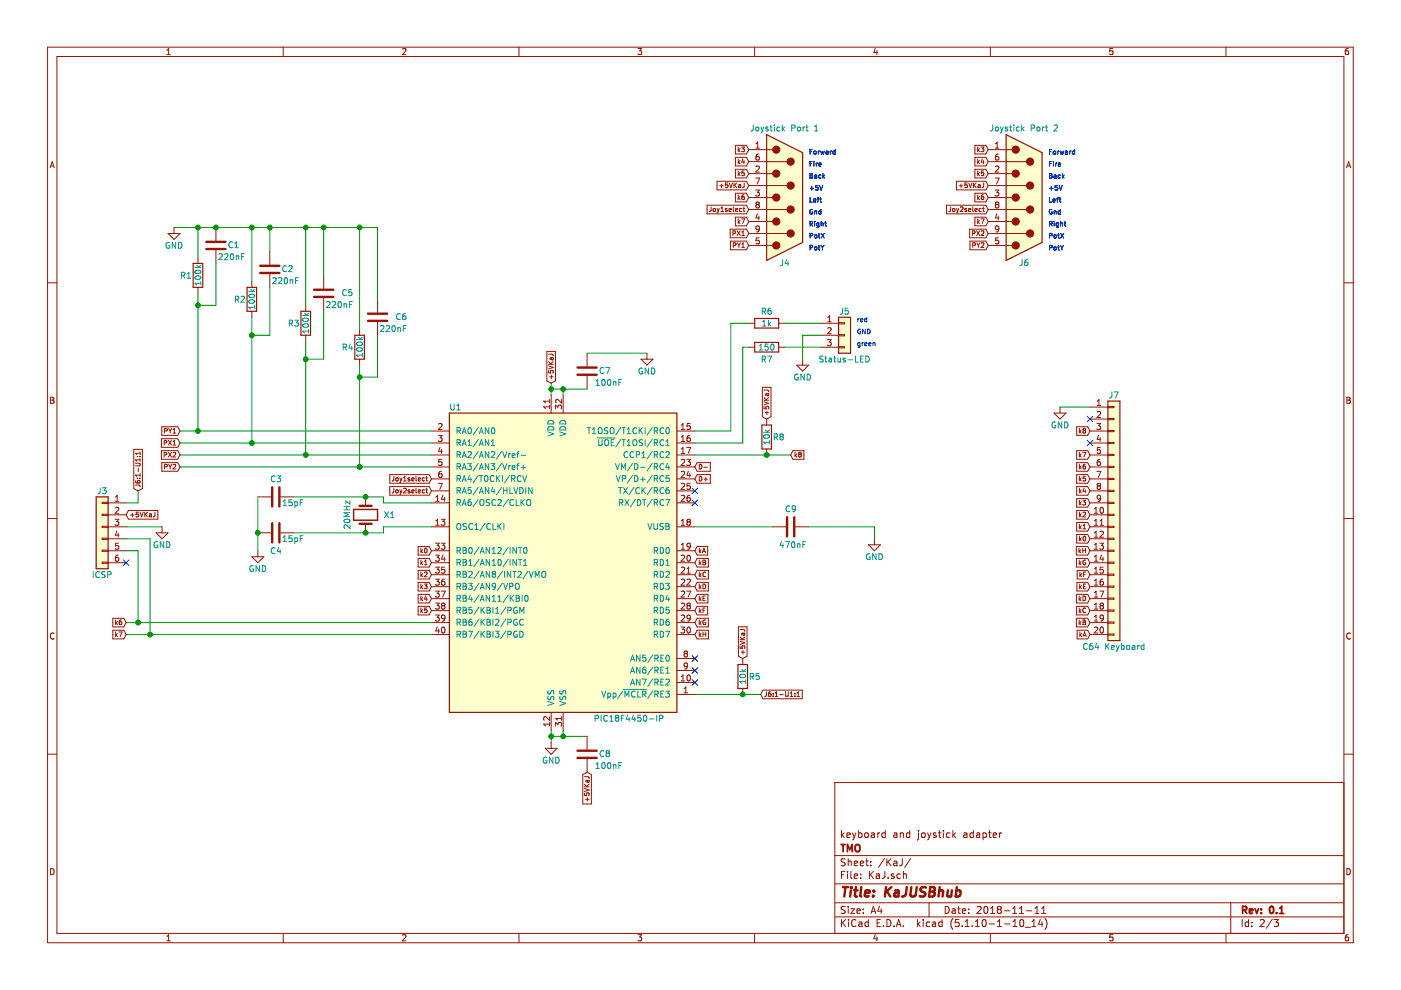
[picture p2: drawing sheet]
<svg xmlns="http://www.w3.org/2000/svg" width="297mm" height="210mm" viewBox="0 0 297 210" stroke-linecap="round" stroke-linejoin="round" font-family="sans-serif">
<path d="M.1 0h297v209.9h-297z" fill-rule="evenodd" fill="#fff" stroke="#fff" stroke-width=".21"/>
<g fill="none" stroke="#981200" stroke-width=".21">
<path d="M10.1 10h276.8v189.9h-276.8zM12.1 12h272.8v185.9h-272.8zM35.4 11.6h.7M35.4 10.6l.4-.3v1.3M60 10v2M85.3 10.4l.5-.1 .3 .3-.8 1h.8M110 10v2M135.3 10.3h.8l-.5 .5 .4 .1v.5l-.2 .2-.5-.2M160 10v2M185.6 10.2l-.3 .9h.8M185.9 10.7v.9M210 10v2"/>
<path d="M235.9 10.3h-.6v.6l.6-.1v.6l-.1 .2-.5-.2M259.9 10v2M285.9 10.3h-.4l-.2 .3-.1 .7 .3 .3 .4-.2v-.6h-.4l-.3 .2M10.6 35.6l.5-1.3 .4 1.3M10.7 35.2h.7M152 38.4h6.3l.4 .9-.4 1h-6.3zM152.6 39.4h.8M153 39v.8M154.3 38.8h-.5v.5l.5-.1 .1 .4-.2 .2-.4-.1M154.6 38.8l.4 1 .3-1M155.6 38.8v1M155.7 39.2l.5 .6"/>
<path d="M155.9 33.4h2.4l.4 .9-.4 .9h-2.4zM155.9 30.8h2.4l.4 .9-.4 .9h-2.4zM155.9 35.9h2.4l.4 .9-.4 .9h-2.4zM156.2 38.8l-.6 .5M156.5 31.2v1M156.5 33.7v1M156.5 36.3v.9M156.6 39.2l.3-.1 .1 .2v.4l-.3 .1-.1-.1v-.3l.4-.1M156.6 36.9l.3 .3M156.6 34.3l.3 .4M156.6 31.8l.3 .4M156.9 36.6l-.4 .4"/>
<path d="M156.9 34l-.4 .4M156.9 31.5l-.4 .4M157.2 31.2h.6l-.3 .4 .3 .1v.4h-.6M157.5 33.7l-.2 .7h.6M157.7 34v.7M157.8 36.3h-.5v.4l.4-.1 .1 .5-.1 .1-.4-.1M157.8 38.8l-.1 .9-.3 .1M158.7 31.7h5.1M158.7 34.3h8.2M158.7 36.8h5.1M158.7 39.3h8.2M160.2 37.7h.9l-.6 1.3"/>
<path d="M160.3 35.3l.5-.1 .2 .4-.8 .9h.8M160.3 31.4h.7M160.3 30.5l.3-.4v1.3M160.9 32.7h-.3a.79 .79 0 0 0-.1 1.2h.4l.1-.5-.2-.2h-.3l-.2 .2M202.8 38.4h6.2l.5 .9-.5 1h-6.2zM203.4 39.4h.7M203.8 39v.8M205.1 38.8h-.5l-.1 .5 .5-.1 .1 .4-.2 .2-.4-.1M205.4 38.8l.3 1 .4-1M206.4 38.8v1M206.5 39.2l.5 .6M206.7 33.4h2.3l.5 .9-.5 .9h-2.3z"/>
<path d="M206.7 30.8h2.3l.5 .9-.5 .9h-2.3zM206.7 35.9h2.3l.5 .9-.5 .9h-2.3zM207 38.8l-.6 .5M207.3 31.2v1M207.3 33.7v1M207.3 36.3v.9M207.4 39.2l.3-.1 .1 .2v.4l-.3 .1-.2-.1 .1-.3 .4-.1M207.4 36.9l.3 .3M207.4 34.3l.3 .4M207.4 31.8l.3 .4M207.7 36.6l-.4 .4M207.7 34l-.4 .4"/>
<path d="M207.7 31.5l-.4 .4M208 31.2h.6l-.3 .4 .3 .1v.4h-.6M208.3 33.7l-.3 .7h.7M208.5 34v.7M208.6 36.3h-.5l-.1 .4 .4-.1 .2 .5-.2 .1-.4-.1M208.6 38.8l-.1 .9-.3 .1M209.5 31.7h5.1M209.5 34.3h8.1M209.5 36.8h5.1M209.5 39.3h8.1M211 37.7h.8l-.5 1.3M211 35.3l.5-.1 .3 .4-.8 .9h.8"/>
<path d="M211 30.5l.4-.4v1.3M211 31.4h.8M211.6 32.7h-.2a.79 .79 0 0 0-.1 1.2h.3l.2-.5-.3-.2h-.2l-.3 .2M285.5 35.6l.4-1.3 .5 1.3M285.6 35.2h.6M10.1 60h2M35.6 49.5h2.6l-1.3 1.3zM36.9 48.2v1.3M42 54.6v1.2M45.8 48.2v2.8M45.8 53.1v2.7M53.4 59.7v1.2"/>
<path d="M57.2 53.3v2.8M57.2 58.1v2.8M68.6 58.4v2.8M149.9 43.5h8.4l.4 .9-.4 .9h-8.4zM150.8 43.9l-.1 .8-.3 .2M151.2 44.3h.5l-.1 .5h-.4zM152 44.2l.3 .7M152.3 44.9l-.3 .3M152.5 44.2l-.2 .7M152.8 44.9h.6M152.8 44.1l.3-.2v1M154.2 44.2h-.3l-.1 .1 .4 .3v.2h-.4"/>
<path d="M154.6 44.5l.5-.1-.1-.2h-.3l-.1 .1v.5h.4M154.8 48.6h3.5l.4 .9-.4 .9h-3.5zM154.9 51.1h3.4l.4 .9-.4 1h-3.4zM155.4 49.5l.5-.1v-.4l-.5-.1v1M155.5 43.9v.8l.1 .2M155.5 52h.5v-.4l-.5-.1v1M155.9 46h2.4l.4 1-.4 .9h-2.4zM155.9 41h2.4l.4 .9-.4 .9h-2.4zM156 44.5l.4-.1v-.2h-.3l-.1 .1v.5h.4M156.3 48.9l.6 1M156.3 51.5l.4 .5M156.5 41.3v1"/>
<path d="M156.5 46.4v1M156.6 47l.3 .4M156.6 41.9l.3 .4M156.7 52v.5M156.9 46.7l-.4 .4M156.9 41.7l-.4 .3M156.9 48.9l-.6 1M157 51.5l-.3 .5M157.2 46.4h.7l-.4 1M157.3 49.2l.3-.3v1M157.3 51.8l.3-.3v1M157.3 49.9h.5"/>
<path d="M157.3 44.2h-.3l-.2 .2 .1 .4h.4M157.3 52.5h.5M157.6 44.2h.3M157.7 43.9v.8l.2 .2M157.7 41.3l-.4 .3v.5l.2 .2 .3-.1v-.3l-.1-.2-.4 .2M158.7 49.5h8.2M158.7 41.9h5.1M158.7 44.4h8.2M158.7 47h5.1M158.7 52h5.1M160.2 40.3h.8l-.4 .5 .3 .1 .1 .4-.2 .3-.6-.2M160.5 43.4l-.2-.3 .2-.3h.3l.2 .3-.2 .3"/>
<path d="M160.5 43.4h.3M160.5 43.4l-.2 .2v.3l.2 .2 .4-.1 .1-.1v-.3l-.2-.2M160.6 45.3l-.3 .9h.8M160.9 45.8v.8M160.9 50.4h-.6v.7l.5-.2 .2 .3v.3l-.2 .2-.5-.1M161 48.5l-.2 .2-.4-.1-.1-.1v-.5l.5-.1 .2 .3-.2 .8-.4 .2M200.7 43.5h8.3l.5 .9-.5 .9h-8.3zM201.5 43.9v.8l-.3 .2M202 44.3h.4v.5h-.4zM202.8 44.2l.2 .7M203 44.9l-.2 .3M203.3 44.2l-.3 .7"/>
<path d="M203.6 44l.4-.1 .2 .2-.6 .8h.6M204.9 44.2h-.2l-.2 .1 .4 .3v.2h-.4M205.4 44.5l.4-.1v-.2h-.3l-.1 .1v.5h.4M205.6 48.6h3.4l.5 .9-.5 .9h-3.4zM205.7 51.1h3.3l.5 .9-.5 1h-3.3zM206.2 49.5l.4-.1 .1-.4-.5-.1v1M206.2 43.9v.8l.2 .2M206.2 52h.5l.1-.4-.6-.1v1M206.7 41h2.3l.5 .9-.5 .9h-2.3zM206.7 46h2.3l.5 1-.5 .9h-2.3zM206.7 44.5l.5-.1v-.2h-.3l-.2 .1 .1 .5h.4M207.1 48.9l.6 1"/>
<path d="M207.1 51.5l.3 .5M207.3 41.3v1M207.3 46.4v1M207.4 47l.3 .4M207.4 41.9l.3 .4M207.4 52v.5M207.7 46.7l-.4 .4M207.7 41.7l-.4 .3M207.7 48.9l-.6 1M207.8 51.5l-.4 .5M208 46.4h.7l-.5 1M208 49l.4-.1 .2 .3-.6 .7h.6"/>
<path d="M208 51.6l.4-.1 .2 .3-.6 .7h.6M208 44.2h-.2l-.2 .2 .1 .4h.3M208.3 44.2h.4M208.5 43.9v.8l.2 .2M208.5 41.3l-.4 .3-.1 .5 .2 .2 .4-.1v-.3l-.2-.2-.4 .2M209.5 49.5h8.1M209.5 41.9h5.1M209.5 44.4h8.1M209.5 47h5.1M209.5 52h5.1M211 40.3h.8l-.5 .5 .4 .1 .1 .4-.3 .3-.5-.2M211.3 43.4l-.3 .2v.3l.3 .2 .3-.1 .2-.1v-.3l-.3-.2"/>
<path d="M211.3 43.4l-.3-.3 .3-.3h.2l.3 .3-.3 .3M211.3 43.4h.2M211.3 45.3l-.3 .9h.8M211.6 45.8v.8M211.7 50.4h-.6l-.1 .7 .5-.2 .3 .3v.3l-.3 .2-.5-.1M211.8 48.5l-.3 .2-.3-.1-.2-.1 .1-.5 .4-.1 .3 .3-.2 .8-.4 .2M284.9 60h2M42 60.9v1.3M53.4 66v1.3M64.8 64.7v1.3M64.8 71.1v1.2M68.6 63.2v2.8"/>
<path d="M76.2 69.8v1.3M76.2 76.2v1.2M80 63.5v2.8M80 68.3v2.8M115.9 74.5h1.9v6.3l-.9 .4-1-.4zM116.3 78.6v.5h.5l-.1-.5h.5v.5M116.3 75.1h.9l.1 .4M116.3 77.6l1 .3-1 .3M116.3 77.2h1M116.3 76.7l.6 .5M116.5 79.9h.8M116.9 75.9l.2 .4 .2-.1-.1-.3"/>
<path d="M116.9 79.5v.8M117.3 76.7l-.6 .4M117.3 75.9h-.6v.4M124.5 74.9v2.8M124.5 79.7v2.8M135.9 76.2h2.5l-1.2 1.2zM137.2 74.9v1.3M158.7 73.6h1.3M158.7 68.5h1.3M165.1 73.6h1.3M165.1 68.5h1.3M168.9 77.4h2.5l-1.2 1.3z"/>
<path d="M170.2 76.2v1.2M174 73.6h3.8M174 68.5h3.8M174 71.1h3.8M175.4 72h.8l-.4 .5 .4 .1v.5l-.2 .2-.6-.1M175.5 68.2h.7M175.5 67.3l.4-.4v1.3M175.5 69.6l.5-.1 .2 .3-.8 .9h.8M177.8 68.4h1.3v.3h-1.3zM177.8 71h1.3v.2h-1.3zM177.8 73.5h1.3v.2h-1.3zM10.7 84.2h.5l.2 .3-.2 .3 .3 .3-.3 .4h-.5z"/>
<path d="M10.7 84.8h.5M28.4 95.3h1.8v8.3l-.9 .5-.9-.5zM28.7 98.2h.8l.2 .2-.1 .4h-.9M29.1 96.8h.1M29.3 99.3v.7M29.6 96.8h.1M29.7 95.8v.6M29.7 97.2v.6M29.7 97.5h-1l.3 .3M29.7 96.1h-1l.3 .3M34.2 95.6h3.5l.5 .9-.5 .9h-3.5zM34.2 93h3.5l.5 .9-.5 .9h-3.5z"/>
<path d="M34.3 98.1h3.4l.5 .9-.5 .9h-3.4zM34.3 90.5h3.4l.5 .9-.5 .9h-3.4zM34.8 93.9h.5v-.4l-.5-.1v1M34.8 96.4h.5v-.4l-.5-.1v1M34.9 91.4l.5-.1v-.4l-.5-.1v1M34.9 99l.5-.1v-.4l-.5-.1v1M35.7 95.9l.7 1M35.7 93.4l.7 1M35.8 98.4l.3 .6M35.8 90.8l.3 .6M36.1 91.4v.4M36.1 99v.4"/>
<path d="M36.4 95.9l-.7 1M36.4 93.4l-.7 1M36.4 98.4l-.3 .6M36.4 90.8l-.3 .6M36.7 98.5l.4-.1 .1 .3-.6 .7h.6M36.7 96l.4-.1 .1 .3-.6 .7h.6M36.7 94.4h.5M36.7 91.1l.3-.3v1M36.7 93.6l.3-.2v1M36.7 91.8h.5M91.5 91.4h3.8M91.5 93.9h3.8"/>
<path d="M91.5 96.5h3.8M91.5 99h3.8M92.9 92.3h.8l-.4 .5 .4 .1v.5l-.2 .2-.6-.1M93 89.9l.5-.1 .2 .3-.8 1h.8M93.3 94.8l-.3 .9h.8M93.6 99.9h-.2a.79 .79 0 0 0-.1 1.3h.3l.1-.5-.2-.3h-.2l-.3 .3M93.6 95.3v.8M93.7 97.4h-.6l-.1 .6 .5-.1 .2 .2v.3l-.2 .3-.5-.2M116.5 84.7v.7M116.5 85.9v.7M116.5 86.3h-1.2l.3 .3M116.5 85.1h-1.2l.3 .3"/>
<path d="M116.9 83.8v3.8M117.8 86.7v-.8l.5 .4 .1-.3h.5l.2 .2-.2 .5M119.1 84.7v.8l-.9-.8-.4 .2 .1 .5M119.4 83.8v3.8M143.5 91.4h3.8M143.5 93.9h3.8M143.5 96.5h3.8M143.5 99h3.8M144.4 97.5l.5-.1 .3 .4-.8 .9h.8M144.4 90.1l.4-.3v1.3M144.4 92.7l.4-.4v1.3M144.4 95.2l.4-.3v1.2"/>
<path d="M144.4 91.1h.8M144.4 93.6h.8M144.4 96.1h.8M145.6 97.4h.8l-.4 .5 .3 .1 .1 .4-.3 .3-.5-.2M145.6 94.9h.8l-.5 1.2M146 99.9l-.4 .9h.8M146.3 92.3l-.5 .2-.2 .4 .1 .6h.6l.1-.1-.1-.5-.4-.1-.3 .3M146.3 89.8h-.6l-.1 .6 .5-.1 .3 .2v.3l-.3 .3-.5-.2M147.8 98.1h2.8v1.8h-2.8l-.5-.9zM148.3 98.4a.5 .5 0 0 1 .5 .5 .5 .5 0 0 1-.5 .5zM149.3 99.1h.7M161.6 82.1h1.9v6.3l-.9 .4-1-.4z"/>
<path d="M162 84.9h1M162 86.2v.5h.5l-.1-.5h.5v.5M162 82.7l.9 .1 .1 .3M162 85.2l1 .3-1 .4M162 84.3l.6 .6M162.2 87.5h.8M162.6 88.8v1.3M162.6 95.2v1.3M162.6 83.5l.2 .4 .2-.1-.1-.3M162.6 87.1v.8M163 84.3l-.6 .4M163 83.5h-.6v.4"/>
<path d="M168.1 95.6h2.3v1.8h-2.3l-.5-.9zM168.6 95.9v1M168.7 96.5l.3 .4M169 96.2l-.4 .4M169.5 96.3l-.2 .2 .2 .4 .4-.2-.2-.4M169.5 96.3h.2M169.5 96.3l-.2-.2 .2-.2 .4 .2-.2 .2M223.5 87.6h2.5l-1.3 1.2zM224.7 86.3v1.3M228.3 98.1h2.3l.5 .9-.5 .9h-2.3zM228.3 95.6h2.3l.5 .9-.5 .9h-2.3zM228.3 90.5h2.3l.5 .9-.5 .9h-2.3z"/>
<path d="M228.9 90.8v1M228.9 95.9v1M228.9 98.4v1M229 99.1l.2 .3M229 96.5l.2 .4M229 91.4l.2 .4M229.2 98.8l-.3 .4M229.2 96.2l-.3 .4M229.2 91.2l-.3 .3M229.6 95.9h.6l-.4 1M229.8 91.3h.2M229.8 91.3l-.2-.2 .2-.3 .4 .2-.2 .3"/>
<path d="M229.8 91.3l-.2 .1 .2 .4 .4-.2-.2-.3M230.1 98.4l-.4 .3-.1 .6 .2 .1 .3-.1 .1-.3-.2-.2-.4 .2M231.1 91.4h3.8M231.1 93.9h3.8M231.1 96.5h3.8M231.1 99h3.8M231.1 86.3h3.8M231.1 88.8h3.8M232.6 89.8h.8l-.5 .5 .4 .1 .1 .4-.3 .3-.5-.2M232.6 99.9h.8l-.5 1.3M232.6 86h.8M232.6 85.1l.4-.4v1.3"/>
<path d="M232.6 87.4l.5-.1 .3 .3-.8 .9h.8M232.9 92.3l-.3 .9h.8M233.2 97.4h-.2a.79 .79 0 0 0-.1 1.3l.3-.1 .2-.5-.3-.2h-.2l-.3 .2M233.2 92.8v.8M233.3 94.9h-.6l-.1 .6 .5-.2 .3 .3v.3l-.3 .2-.5-.1M234.9 86.2h1.3v.2h-1.3zM234.9 88.7h1.3v.3h-1.3zM234.9 91.3h1.3v.2h-1.3zM234.9 93.8h1.3v.3h-1.3zM234.9 96.3h1.3v.3h-1.3zM234.9 98.9h1.3v.2h-1.3zM285.6 84.2h.4l.3 .3-.3 .3 .3 .3-.2 .4h-.5z"/>
<path d="M285.6 84.8h.4M10.1 109.9h2M21.7 106.5h1.2v.2h-1.2zM21.7 109h1.2v.3h-1.2zM21.7 111.6h1.2v.2h-1.2zM21.7 114.1h1.2v.3h-1.2zM21.7 116.6h1.2v.3h-1.2zM21.7 119.2h1.2v.2h-1.2zM22.9 111.7h3.8M22.9 106.6h3.8M22.9 116.8h3.8M22.9 119.3h3.8"/>
<path d="M22.9 109.2h3.8M22.9 114.2h3.8M24.4 110.1h.8l-.4 .5 .3 .1 .1 .4-.3 .3-.5-.2M24.5 106.3h.7M24.5 105.4l.3-.4v1.3M24.5 107.7l.4-.1 .3 .3-.8 .9h.8M24.8 112.6l-.3 .9h.7M25.1 117.7h-.3a.79 .79 0 0 0-.1 1.3l.4-.1 .1-.5-.3-.2h-.2l-.2 .2M25.1 113.1v.8M25.1 115.2h-.6v.6l.4-.1 .3 .2v.3l-.3 .2-.4-.1M27.2 108.2h6.3v1.9h-6.3l-.5-.9zM27.7 109.2h.7"/>
<path d="M28.1 108.8v.8M28.7 102.8l.9 .1 .1 .3M28.7 101.9l.2 .5h.6l.2-.2-.1-.3h-.4l-.1 .3 .2 .2M29.1 101.4h.1M29.4 108.6h-.5l-.1 .5 .5-.1 .1 .4-.2 .2-.4-.1M29.6 101.4h.1M29.7 108.6l.3 1 .4-1M29.7 100.4v.6M29.7 100.7h-1l.3 .3M30.7 108.6v1M30.8 109l.5 .6M31.3 108.6l-.6 .6"/>
<path d="M31.7 109h.4v.6M32.1 109.2l-.5 .2 .2 .2 .3-.1M32.9 108.6l-.1 .9-.3 .1M33.1 113h2.5l-1.2 1.2zM34.4 111.7v1.3M53.4 118h2.5l-1.2 1.3zM54.7 116.8v1.2M54.7 113h2.8M54.7 105.4h2.8M59.5 113h2.8M59.5 105.4h2.8M77.5 105.4v1.9"/>
<path d="M77.5 111.1v1.9M82.6 100.6h8.4l.5 .9-.5 1h-8.4zM82.6 103.2h8.4l.5 .9-.5 .9h-8.4zM83.5 101v.8l-.4 .2M83.5 103.5v.9l-.4 .1M84 101.4h.4l-.1 .5h-.3zM84 104h.4l-.1 .5-.3-.1zM84.8 103.9l.2 .6M84.8 101.3l.2 .7M85 104.5l-.2 .3M85 102l-.2 .3M85.2 103.9l-.2 .6"/>
<path d="M85.2 101.3l-.2 .7M85.6 102h.5M85.6 103.6l.3-.1 .2 .3-.6 .7h.6M85.6 101.3l.2-.3v1M86.9 103.9h-.3l-.1 .1 .4 .2v.3h-.4M86.9 101.4l-.3-.1-.1 .2 .4 .3M86.9 101.8l-.4 .1M86.9 101.8h.1M87.3 101.6l.5-.1-.1-.1-.2-.1-.2 .2 .1 .4h.3M87.3 104.2l.5-.1-.1-.2h-.2l-.2 .1 .1 .5h.3M88.2 103.5v.9l.2 .1M88.2 101v.8l.2 .2"/>
<path d="M88.7 115.9h2.3l.5 .9-.5 .9h-2.3zM88.7 118.4h2.3l.5 .9-.5 .9h-2.3zM88.7 101.6l.4-.1v-.1l-.3-.1-.1 .2v.4h.4M88.7 104.2l.4-.1v-.2h-.3l-.1 .1v.5h.4M89.2 116.2v1M89.2 118.8v.9M89.3 119.4l.3 .3M89.3 116.8l.3 .4M89.6 119.1l-.4 .4M89.6 116.5l-.4 .4M90 101.4l-.3-.1-.2 .2 .1 .4h.4M90 103.9h-.3l-.2 .2 .1 .4h.4"/>
<path d="M90 119.7h.6M90 119l.3-.2v.9M90.1 116.3a.44 .44 0 0 1 .5 .4 .44 .44 0 0 1-.5 .5l-.1-.4zM90.3 103.9h.4M90.3 101.3h.4M90.4 101v.8l.3 .2M90.4 103.5v.9l.3 .1M91.5 111.7h3.8M91.5 106.6h3.8M91.5 116.8h3.8M91.5 119.3h3.8M91.5 101.5h3.8"/>
<path d="M91.5 104.1h3.8M92.3 115.2h.8l-.4 .5 .4 .1v.5l-.2 .1-.6-.1M92.3 117.7h.8l-.4 .5 .4 .1v.6l-.2 .1-.6-.1M92.4 111.4h.7M92.4 105.4l.4-.4v1.3M92.4 110.5l.4-.4v1.3M92.4 106.3h.7M92.9 102.5h.9l-.5 1.3M93.6 110.1h.7l-.4 .5 .4 .1v.4l-.2 .3-.5-.2M93.6 115.2h.7l-.4 .5 .4 .1v.4l-.2 .2-.5-.1M93.9 105l-.3 .9h.8M93.9 117.7l-.3 .9h.8"/>
<path d="M94.2 105.5v.8M94.2 118.1v.9M143.5 111.7h3.8M143.5 106.6h3.8M143.5 116.8h3.8M143.5 119.3h3.8M143.5 101.5h3.8M143.5 104.1h3.8M144.4 110.5l.4-.4v1.3M144.4 115.5l.4-.3v1.2M144.4 111.4h.8M144.4 105.1l.5-.1 .3 .4-.8 .9h.8"/>
<path d="M144.4 116.4h.8M144.4 117.8l.5-.1 .3 .4-.8 .9h.8M144.4 100.1l.5-.2 .3 .4-.8 .9h.8M144.4 102.6l.5-.1 .3 .3-.8 1h.8M145.8 117.8l.2-.1a.67 .67 0 0 1 .4 .6 .67 .67 0 0 1-.4 .7l-.4-.5zM145.9 110.7l-.3-.3 .3-.3h.2l.3 .3-.3 .3M145.9 110.7l-.3 .2 .1 .3 .2 .2 .4-.1 .1-.2v-.2l-.3-.2M145.9 110.7h.2M146.3 105l-.5 .1-.2 .5 .1 .6h.6l.1-.1-.1-.5-.4-.1-.3 .3M146.3 100.4v.8M146.3 102.5h-.6l-.1 .6 .5-.1 .3 .2v.3l-.3 .3-.5-.2M146.4 115.7l-.3 .3-.3-.1-.1-.6 .4-.1 .3 .2-.1 .7-.2 .3h-.3"/>
<path d="M147.8 100.6h2.8v1.9h-2.8l-.5-1zM147.8 118.4h2.4v1.8h-2.4l-.5-.9zM147.8 115.9h2.2v1.8h-2.2l-.5-.9zM148.3 101a.5 .5 0 0 1 .5 .5 .5 .5 0 0 1-.5 .5zM148.3 116.2v1M148.3 118.8v.9M148.4 119.4l.2 .3M148.4 116.8l.2 .4M148.6 116.5l-.3 .4M148.6 119.1l-.3 .4M148.9 117.2l.4-1 .3 1M149 116.9h.5"/>
<path d="M149 118.8h.4l.2 .2-.2 .2 .2 .1v.3l-.2 .1h-.4zM149 119.2h.4M149.3 101.6h.7M149.6 101.2v.8M163.8 111.7h2.8M168.6 111.7h2.8M184.1 115.5h2.6l-1.3 1.3zM185.4 114.2v1.3M228.2 115.9h2.4l.5 .9-.5 .9h-2.4zM228.2 118.4h2.4l.5 .9-.5 .9h-2.4zM228.3 108.2h2.3l.5 1-.5 .9h-2.3zM228.3 100.6h2.3l.5 .9-.5 1h-2.3z"/>
<path d="M228.3 103.2h2.3l.5 .9-.5 .9h-2.3zM228.3 105.7h2.3l.5 .9-.5 .9h-2.3zM228.3 110.8h2.3l.5 .9-.5 .9h-2.3zM228.3 113.3h2.3l.5 .9-.5 .9h-2.3zM228.8 116.2v1M228.8 118.8v.9M228.9 116.8l.2 .4M228.9 101v1M228.9 103.5v1M228.9 106.1v1M228.9 108.6v1M228.9 111.1v1"/>
<path d="M228.9 113.7v1M228.9 119.4l.3 .3M229 114.3l.2 .4M229 111.7l.2 .4M229 109.2l.2 .4M229 106.7l.2 .4M229 104.1l.2 .4M229 101.6l.2 .4M229.1 116.5l-.3 .4M229.2 119.1l-.4 .4M229.2 114l-.3 .4M229.2 111.5l-.3 .3"/>
<path d="M229.2 108.9l-.3 .4M229.2 106.4l-.3 .4M229.2 103.9l-.3 .3M229.2 101.3l-.3 .4M229.6 106.1h.6l-.3 .3 .3 .2-.1 .3h-.5M229.6 116.2v1M229.6 116.7h.5M229.6 108.7l.4-.1 .2 .3-.6 .7h.6M229.6 112.1h.6M229.6 111.4l.3-.3v1M229.7 113.7a.44 .44 0 0 1 .5 .5 .44 .44 0 0 1-.5 .4l-.1-.3zM229.9 103.5l-.3 .7h.6"/>
<path d="M230.1 103.9v.6M230.1 118.8a.44 .44 0 0 0-.5 .5 .44 .44 0 0 0 .6 .3v-.3h-.2M230.1 101h-.4l-.1 .5 .4-.1 .2 .4-.2 .2-.4-.1M230.1 116.2v1M231.1 111.7h3.8M231.1 106.6h3.8M231.1 116.8h3.8M231.1 119.3h3.8M231.1 101.5h3.8M231.1 104.1h3.8M231.1 109.2h3.8M231.1 114.2h3.8"/>
<path d="M232 111.4h.7M232 116.4h.7M232 119h.7M232 108.8h.7M232 107.9l.4-.3v1.2M232 110.5l.4-.4v1.3M232 113l.4-.4v1.3M232 115.5l.4-.3v1.2M232 118.1l.4-.4v1.3M232 113.9h.7M232.9 103l-.3-.2 .3-.3h.2l.3 .2-.3 .3M232.9 103l-.3 .3v.2l.3 .3 .3-.1 .2-.2v-.2l-.3-.3"/>
<path d="M232.9 103h.2M233.2 115.2h.8l-.5 .5 .4 .1 .1 .4-.3 .2-.5-.1M233.2 111.4h.8M233.2 112.8l.5-.2 .3 .4-.8 .9h.8M233.2 110.5l.4-.4v1.3M233.4 105.6l-.3 .2h-.4l-.1-.2 .1-.5 .4-.1 .3 .3-.2 .9-.5 .1M233.4 107.7l.1-.1a.67 .67 0 0 1 .5 .6 .67 .67 0 0 1-.5 .6l-.3-.5zM233.5 117.7l-.3 .9h.8M233.8 118.1v.9M234.9 119.2h1.3v.2h-1.3zM234.9 116.6h1.3v.3h-1.3zM234.9 114.1h1.3v.3h-1.3z"/>
<path d="M234.9 111.6h1.3v.2h-1.3zM234.9 109h1.3v.3h-1.3zM234.9 106.5h1.3v.2h-1.3zM234.9 101.4h1.3v.3h-1.3zM234.9 104h1.3v.2h-1.3zM284.9 109.9h2M11.5 134.3a.58 .58 0 0 0-.8 .5 .58 .58 0 0 0 .8 .6M23.9 131.1h2.4l.4 .9-.4 .9h-2.4zM23.9 133.6h2.4l.4 .9-.4 1h-2.4zM24.5 131.4v1M24.5 134v1M24.6 134.6l.3 .4"/>
<path d="M24.6 132.1l.3 .3M24.9 134.3l-.4 .4M24.9 131.8l-.4 .4M25.2 134h.7l-.5 1M25.7 131.4l-.4 .3v.6l.1 .1 .4-.1v-.3l-.2-.2-.3 .2M88.7 123.5h2.3l.5 .9-.5 .9h-2.3zM88.7 126h2.3l.5 .9-.5 .9h-2.3zM88.7 128.6h2.3l.5 .9-.5 .9h-2.3zM88.7 120.9h2.3l.5 1-.5 .9h-2.3zM89.2 121.3v1M89.2 123.8v1M89.2 126.4v1"/>
<path d="M89.2 128.9v1M89.3 129.5l.3 .4M89.3 127l.3 .4M89.3 124.4l.3 .4M89.3 121.9l.3 .4M89.6 129.2l-.4 .4M89.6 126.7l-.4 .4M89.6 124.2l-.4 .3M89.6 121.6l-.4 .4M89.9 123.8h.7l-.4 .4 .4 .2-.1 .3h-.6M90 121.4l.4-.1 .2 .3-.7 .7h.7M90.2 126.3l-.2 .7h.6"/>
<path d="M90.5 126.7v.7M90.5 128.9h-.4l-.1 .5 .4-.1 .2 .4-.2 .2-.4-.1M91.5 121.9h3.8M91.5 124.4h3.8M91.5 126.9h3.8M91.5 129.5h3.8M91.5 132h3.8M91.5 134.5h3.8M92.3 120.3h.8l-.4 .4 .4 .2v.5l-.2 .1-.6-.1M92.3 122.8h.8l-.4 .5 .4 .1v.5l-.2 .2-.6-.2M92.3 125.3h.8l-.4 .5 .4 .1v.6l-.2 .1-.6-.1M92.3 127.9h.8l-.4 .4 .4 .2v.5l-.2 .1-.6-.1"/>
<path d="M92.3 130.4h.8l-.4 .5 .4 .1v.5l-.2 .2-.6-.2M92.7 132.9l-.3 .9h.8M93 133.4v.8M93.6 125.3h.8l-.5 1.3M93.7 133.1l.2-.2a.67 .67 0 0 1 .5 .7 .67 .67 0 0 1-.5 .6l-.3-.5zM93.9 128.4l-.3-.2 .3-.3h.2l.2 .2-.2 .3M93.9 128.4l-.3 .3 .1 .3 .2 .1h.3l.1-.2v-.2l-.2-.3M93.9 128.4h.2M94.2 122.8l-.4 .1-.2 .4 .1 .6 .5 .1 .1-.2-.1-.5h-.3l-.3 .2M94.3 120.3h-.6l-.1 .6 .5-.2 .2 .3v.3l-.2 .2-.5-.1M94.3 131l-.2 .2-.4-.1v-.6l.4-.1 .2 .3v.7l-.2 .2-.4 .1M143.5 121.9h3.8"/>
<path d="M143.5 124.4h3.8M143.5 126.9h3.8M143.5 129.5h3.8M143.5 132h3.8M143.5 134.5h3.8M143.5 139.6h3.8M144.4 132.9h.8l-.5 .5 .4 .2v.5l-.2 .1-.5-.1M144.4 120.4l.5-.1 .3 .3-.8 .9h.8M144.4 122.9l.5-.1 .3 .3-.8 1h.8M144.4 125.5l.5-.2 .3 .4-.8 .9h.8M144.4 128l.5-.1 .3 .3-.8 .9h.8M144.4 130.5l.5-.1 .3 .4-.8 .9h.8"/>
<path d="M145.3 138.6l-.3-.3 .3-.3h.2l.3 .3-.3 .3M145.3 138.6l-.3 .2v.3l.3 .2 .3-.1 .2-.1v-.3l-.3-.2M145.3 138.6h.2M145.6 125.3h.8l-.5 1.3M145.6 122.9l.5-.1 .3 .3-.8 1h.8M145.6 121.5h.8M145.6 120.6l.4-.3v1.2M145.8 133.1l.2-.2a.67 .67 0 0 1 .4 .7 .67 .67 0 0 1-.4 .6l-.4-.5zM145.9 128.4l-.3-.2 .3-.3h.2l.3 .2-.3 .3M145.9 128.4l-.3 .3 .1 .3 .2 .1h.4l.1-.2v-.2l-.3-.3M145.9 128.4h.2M146.4 131l-.3 .2-.3-.1-.1-.6 .4-.1 .3 .3-.1 .7-.2 .2-.3 .1"/>
<path d="M147.8 123.5h2.4v1.8h-2.4l-.5-.9zM147.8 126h2.3v1.8h-2.3l-.5-.9zM147.8 128.6h2.2v1.8h-2.2l-.5-.9zM147.8 131.1h2.4v1.8h-2.4l-.5-.9zM147.8 133.6h2.4v1.9h-2.4l-.5-1zM147.8 120.9h2.4v1.9h-2.4l-.5-.9zM148.3 121.3v1M148.3 123.8v1M148.3 126.4v1M148.3 128.9v1M148.3 131.4v1M148.3 134v1"/>
<path d="M148.4 134.6l.2 .4M148.4 132.1l.2 .3M148.4 129.5l.2 .4M148.4 127l.2 .4M148.4 124.4l.2 .4M148.4 121.9l.2 .4M148.6 134.3l-.3 .4M148.6 131.8l-.3 .4M148.6 129.2l-.3 .4M148.6 126.7l-.3 .4M148.6 124.2l-.3 .3M148.6 121.6l-.3 .4"/>
<path d="M149 123.8a.5 .5 0 0 1 .6 .5 .5 .5 0 0 1-.6 .5zM149 134v1M149 134.5h.6M149 129.4h.4M149 126.9h.4M149.5 128.9h-.5v1M149.5 126.4h-.5v1h.5M149.6 131.5a.44 .44 0 0 0-.6 .5 .44 .44 0 0 0 .6 .3v-.3h-.2M149.6 134v1M149.6 121.4a.43 .43 0 0 0-.6 .4 .43 .43 0 0 0 .6 .4M156.6 132.9h1.8v6.2l-.9 .5-.9-.5zM156.9 137v.4l.5 .1-.1-.5h.5v.5"/>
<path d="M156.9 133.5h.9l.1 .4M156.9 136l1 .3-1 .3M156.9 135.6h1M156.9 135.1l.6 .5M157.1 138.3h.8M157.5 139.6v1.3M157.5 134.2l.2 .5 .2-.1v-.4M157.5 137.9v.8M157.9 135.1l-.6 .4M157.9 134.2l-.6 .1v.3M228.2 126h2.4l.5 .9-.5 .9h-2.4zM228.2 128.6h2.4l.5 .9-.5 .9h-2.4z"/>
<path d="M228.2 131.1h2.4l.5 .9-.5 .9h-2.4zM228.3 123.5h2.3l.5 .9-.5 .9h-2.3zM228.4 133.6h2.2l.5 .9-.5 1h-2.2zM228.4 120.9h2.2l.5 1-.5 .9h-2.2zM228.8 126.4v1M228.8 128.9v1M228.8 131.4v1M228.9 132.1l.3 .3M228.9 129.5l.3 .4M228.9 127l.3 .4M228.9 123.8v1M229 121.3v1"/>
<path d="M229 134v1M229 124.4l.3 .4M229.1 134.6l.2 .4M229.1 121.9l.2 .4M229.2 131.8l-.4 .4M229.2 129.2l-.4 .4M229.2 126.7l-.4 .4M229.3 124.2l-.4 .3M229.3 134.3l-.3 .4M229.3 121.6l-.3 .4M229.6 131.4h.4l.1 .3-.1 .2 .2 .4-.2 .1h-.4zM229.6 126.4a.5 .5 0 0 1 .6 .5 .5 .5 0 0 1-.6 .5z"/>
<path d="M229.6 135l.4-1 .3 1M229.6 131.9h.4M229.7 134.7h.5M229.7 124.3h.4M229.7 121.8h.4M230.2 129h-.1a.44 .44 0 0 0-.5 .4 .44 .44 0 0 0 .6 .4M230.2 123.8h-.5v1h.5M230.2 121.3h-.5v1M231.1 121.9h3.8M231.1 124.4h3.8M231.1 126.9h3.8M231.1 129.5h3.8"/>
<path d="M231.1 132h3.8M231.1 134.5h3.8M232 133.1l.5-.2 .2 .4-.7 .9h.7M232 121.5h.7M232 124.1h.7M232 126.6h.7M232 129.1h.7M232 131.7h.7M232 120.6l.4-.3v1.2M232 123.1l.4-.3v1.3M232 125.7l.4-.4v1.3M232 128.2l.4-.3v1.2"/>
<path d="M232 130.8l.4-.4v1.3M233.2 125.3h.8l-.5 1.3M233.4 133.1l.1-.2a.67 .67 0 0 1 .5 .7 .67 .67 0 0 1-.5 .6l-.3-.5zM233.5 128.4l-.3-.2 .3-.3h.2l.3 .2-.3 .3M233.5 128.4l-.3 .3 .1 .3 .2 .1h.3l.2-.2v-.2l-.3-.3M233.5 128.4h.2M233.8 122.8l-.4 .1-.2 .4 .1 .6 .5 .1 .2-.2-.2-.5h-.3l-.3 .2M233.9 120.3h-.6l-.1 .6 .5-.2 .3 .3v.3l-.3 .2-.5-.1M234 131l-.3 .2-.3-.1-.1-.6 .4-.1 .3 .3-.1 .7-.2 .2-.3 .1M234.9 121.7h1.3v.3h-1.3zM234.9 124.3h1.3v.2h-1.3zM234.9 126.8h1.3v.3h-1.3z"/>
<path d="M234.9 129.3h1.3v.3h-1.3zM234.9 131.9h1.3v.2h-1.3zM234.9 134.4h1.3v.3h-1.3zM286.3 134.3a.58 .58 0 0 0-.8 .5 .58 .58 0 0 0 .8 .6M10.1 159.9h2M115.6 158.7h2.5l-1.2 1.2zM116.5 152v.7l-.9-.7-.3 .2 .1 .5M116.5 153.2v.7M116.5 153.5h-1.2l.3 .4M116.9 151v3.9M116.9 157.4v1.3M117.8 154v-.8l.5 .4 .1-.4h.5l.2 .2-.2 .6"/>
<path d="M119.1 152v.7M119.1 152.3h-1.3l.4 .4M119.4 151v3.9M124.5 156.1v2.8M143.5 147.2h3.8M143.5 144.7h3.8M143.5 142.2h3.8M144.4 144.4h.8M144.4 143.5l.4-.4v1.3M145 146.9h.8M145 146l.4-.4v1.3M145.8 143.2l.2-.1a.67 .67 0 0 1 .4 .6 .67 .67 0 0 1-.4 .7l-.4-.5z"/>
<path d="M145.8 141.1l-.3 .2h-.3l-.2-.2 .1-.4 .4-.1 .3 .2-.2 .9-.4 .1M157.5 146v1.2M161.8 146.3h8.3v1.9h-8.3l-.5-1zM162.5 146.7v.8l-.4 .2M163.4 146.7l-.4 .2-.1 .6 .2 .2 .3-.1 .1-.4-.2-.1-.4 .1M163.9 147.1v.1M163.9 147.6v.1M164.3 147.7h.6M164.3 147l.3-.3v1M165.3 147.3h.8M166.6 146.7v.8l.1 .2 .4-.2v-.8M167.6 147.7h.5"/>
<path d="M167.6 147l.2-.3v1M168.5 147.6v.1M168.5 147.1v.1M169 147.7h.5M169 147l.3-.3v1M284.9 159.9h2M123.6 164.2l.9-.5 .9 .5v6.3h-1.8zM123.9 168.2v.4l.5 .1-.1-.5 .4-.1 .2 .2-.1 .4M123.9 164.7h.9l.1 .4M123.9 167.2l1 .3-1 .3M123.9 166.8h1M123.9 166.3l.6 .5"/>
<path d="M124.1 169.5h.8M124.5 165.4l.2 .5 .2-.1v-.4M124.5 160.9v2.8M124.5 169.1v.8M124.9 166.3l-.6 .4M124.9 165.4l-.6 .1v.3M178.4 176.1v1.5M178.5 177l.5 .6M179 176.6l-.6 .5M179.6 177.1l.7-.2-.1-.2-.4-.1-.2 .2v.7h.6M180.8 176.6l.3 1M181.1 177.6l-.3 .5"/>
<path d="M181.5 176.6l-.4 1M182 176.7l.5-.1 .3 .3-.1 .5-.2 .2-.5-.1M182 176.1v1.5M183.4 176.7l.2-.1 .5 .1v.7l-.3 .2-.4-.2zM184.8 176.7h.5l.1 .9M185.4 176.9l-.5 .1-.2 .2 .2 .4 .5-.1M186.1 176.6v1M186.5 176.6l-.4 .3M187.7 176.7l-.4-.1-.3 .3 .1 .6h.6M187.7 176.1v1.5M189.5 176.7h.6l.1 .9M190.2 176.9l-.5 .1-.2 .2 .2 .4 .5-.1"/>
<path d="M190.9 176.7l.2-.1 .4 .1v.9M190.9 176.6v1M192.9 176.7l-.4-.1-.3 .3 .1 .6h.6M192.9 176.1v1.5M194.7 176.1v.1M194.7 176.6v1.3l-.2 .2M195.5 176.7l.2-.1 .4 .1 .1 .6-.2 .2-.3 .1-.2-.2zM196.7 176.6l.3 1M197 177.6l-.3 .5M197.4 176.6l-.4 1M198.4 176.7l-.3-.1-.2 .2v.2l.5 .1v.4h-.5M199 176.6h.5"/>
<path d="M199.2 176.1v1.3l.3 .2M200 176.1v.1M200 176.6v1M201.4 176.7l-.5-.1-.2 .3v.5l.2 .2 .5-.1M202 176.1v1.5M202.2 177l.4 .6M202.6 176.6l-.6 .5M204.4 176.7h.5l.1 .9M205 176.9l-.5 .1-.2 .2 .2 .4 .5-.1M206.4 176.7l-.5-.1-.2 .3 .1 .6h.6M206.4 176.1v1.5M207.1 176.7h.5l.1 .9"/>
<path d="M207.7 176.9l-.7 .3 .2 .4 .5-.1M208.4 176.7l.5-.1 .2 .3v.5l-.2 .2-.5-.1M208.4 176.6v1.5M209.6 176.6h.6M209.8 176.1v1.3l.4 .2M210.6 177.1l.7-.2-.1-.2-.4-.1-.2 .2v.7h.6M211.9 176.6v1M212.4 176.6l-.5 .3M284.9 165.9h-107.9v32M10.7 184.2a.65 .65 0 0 1 .8 .6 .65 .65 0 0 1-.8 .7zM35.4 198.5l.4-.3v1.3M35.4 199.5h.7"/>
<path d="M60 197.9v2M85.3 198.3l.5-.1 .3 .3-.8 1h.8M110 197.9v2M135.3 198.2h.8l-.5 .5 .4 .1v.6l-.2 .1-.5-.1M160 197.9v2M177 194.4h107.9M177 191.4h107.9M177 187.4h107.9M177 181.4h107.9M178.4 185.5h.5M178.4 195v1.5M178.6 195.6l.7 .9"/>
<path d="M179.1 184.8h-.7v1.5M179.2 192.2h-.6l-.3 .2 .2 .4 .6 .3v.4l-.2 .2-.6-.1M179.2 182.1h-.6l-.3 .2 .2 .4 .6 .3v.4l-.2 .2-.6-.1M179.3 195l-.9 .8M179.7 184.8v.1M179.7 185.3v1M179.8 182.1v1.5M179.8 192.2v.1M179.8 192.7v1M179.8 182.7l.2-.1h.4l.1 1M179.9 195v.1M179.9 195.5v1"/>
<path d="M180.4 192.7h.8l-.8 1h.8M180.4 184.8v1.3l.2 .2M181.1 185.8l.7-.2v-.3h-.5l-.2 .2 .1 .7h.6M181.1 183.1l.7-.2v-.3h-.5l-.2 .2 .1 .7h.6M181.5 195.1a.59 .59 0 0 0-.8 0 .59 .59 0 0 0-.1 .7 .56 .56 0 0 0 .2 .6 .56 .56 0 0 0 .7-.1M181.7 193.2l.7-.2-.1-.2-.4-.1-.2 .2 .1 .7h.5M182.1 195.5h.6l.1 1M182.4 183.1l.7-.2-.1-.3h-.4l-.2 .2 .1 .7h.5M182.5 186.1v.2M182.5 185.3v.2M182.8 195.8l-.5 .1-.3 .2 .3 .4 .5-.1M183 193.5v.2"/>
<path d="M183 192.8v.1M183.5 182.6h.6M183.7 182.1v1.3l.4 .2M184.1 195.5h-.4l-.3 .2 .1 .6 .2 .2 .4-.1M184.1 195v1.5M184.3 184.8v1.5M184.5 185.4l.7 .9M184.6 183.4v.2M184.6 182.6v.2M184.7 193.7l.5-1.5 .5 1.5M184.8 193.2h.8M185.2 184.8l-.9 .8"/>
<path d="M185.6 198.1l-.3 .9h.8M185.8 185.3h.6l.1 1M185.9 198.6v.9M186 195.7h.5M186.5 192.1l-.4 1.1h1M186.5 185.6l-.5 .1-.2 .2 .2 .4 .5-.1M186.7 195h-.7v1.5h.7M186.8 192.7v1M187.3 196.3v.2M187.5 182l-1.2 1.9M187.6 184.8l-.1 1.3-.4 .2M188 195a.76 .76 0 0 1 .9 .7 .76 .76 0 0 1-.9 .8z"/>
<path d="M188 182.1v1.5M188.2 182.7l.7 .9M188.3 186.1v.2M188.9 182.1l-.9 .8M189.5 196.3v.2M189.5 185.3h-.3l-.2 .2v.2l.5 .1v.4h-.5M189.5 182.6h.6l.1 1M190 196.5l.5-1.5 .5 1.5M190.2 196h.7M190.2 182.9l-.5 .1-.2 .2 .2 .4 .5-.1M190.9 185.3h-.4l-.3 .2v.6l.3 .2 .4-.1M191.3 182.1l-.1 1.3-.4 .2"/>
<path d="M191.5 196.3v.2M191.5 184.8v1.5M191.5 185.4l.2-.1h.4l.1 1M193.1 182l-1.3 1.9M194.5 195v1.5M194.7 195.9l.4 .6M195.1 195.5l-.6 .5M195.7 195v.1M195.7 195.5v1M197 191.4v3M197.1 195.5h-.4l-.3 .2v.6l.3 .2 .4-.1M197.7 195.5h.6l.1 1"/>
<path d="M198.4 195.8l-.7 .3 .2 .4 .5-.1M199.7 195.5h-.4l-.3 .2 .1 .6 .2 .2 .4-.1M199.7 195v1.5M200.4 192.2a.75 .75 0 0 1 .8 .7 .75 .75 0 0 1-.8 .8zM201.9 192.8h.6v.9M202 194.8a1.71 1.71 0 0 0 0 2.2M202.5 193l-.5 .1-.2 .2 .2 .4 .5-.1M203 192.7h.6M203.2 192.2v1.3l.4 .2M203.3 195h-.7l-.1 .7 .7-.1 .2 .2-.1 .5-.2 .2-.6-.2M204 196.3v.2M204 193.2l.7-.2v-.2l-.5-.1-.2 .2 .1 .7h.6"/>
<path d="M204.6 196.5h.9M204.6 195.4l.5-.4v1.5M205.4 193.5v.2M205.4 192.8v.1M206.1 196.3v.2M206.8 196.5h.8M206.8 195.4l.4-.4v1.5M207.2 192.3l.5-.1 .3 .4-.9 1.1h.9M208.4 195h.2a.8 .8 0 0 1 .5 .7 .8 .8 0 0 1-.5 .8 1 1 0 0 1-.2-1.5zM208.7 192.3l.4-.1a.85 .85 0 0 1-.1 1.5l-.3-.2-.1-.4zM209.7 195.9h1.2M210 197.9v2"/>
<path d="M210 193.7h.9M210 192.6l.5-.4v1.5M211.5 196.5h.9M211.5 195.4l.4-.4v1.5M211.7 192.8l-.3-.3 .3-.3h.3l.3 .2-.3 .4M211.7 192.8l-.3 .3v.3l.3 .3h.3l.3-.3v-.3l-.3-.3M211.7 192.8h.3M212.9 193.1h1.2M213 195.9h1.1M214.7 193.7h.9M214.7 192.6l.5-.4v1.5M214.8 196.5h.8"/>
<path d="M214.8 195.4l.4-.4v1.5M216.1 193.7h.9M216.1 192.6l.5-.4v1.5M216.3 195.1l.4-.1a.85 .85 0 0 1-.1 1.5l-.3-.2-.1-.4zM217.4 196.6h1.1M217.6 193.1h1.2M218.8 196.5h.8M218.8 195.4l.4-.4v1.5M219.4 193.7h.9M219.4 192.6l.5-.4v1.5M220.6 194.9l-.4 1.1h.9M220.9 193.7h.8"/>
<path d="M220.9 192.6l.4-.4v1.5M220.9 195.5v1M221.5 194.8a1.71 1.71 0 0 1 0 2.2M235.9 198.2h-.6v.6l.6-.1v.7l-.1 .1-.5-.1M259.9 197.9v2M260.9 191.4v6.5M263.4 195v1.5M264.7 195.5h-.4l-.3 .2 .1 .7h.6M264.7 195v1.5M265.4 196.3v.2M265.4 195.5v.2M267.2 195.1l.6-.1 .3 .4-1 1.1h1"/>
<path d="M269.8 194.9l-1.3 1.9M270.1 195h1l-.6 .5 .5 .2v.6l-.2 .2-.7-.2M285.6 184.2a.65 .65 0 0 1 .7 .6 .65 .65 0 0 1-.7 .7zM285.9 198.2h-.4l-.2 .3-.1 .7 .3 .3 .4-.1v-.7h-.4l-.3 .2"/>
</g>
<g fill="none" stroke="#981200" stroke-width=".38">
<path d="M178.3 179.1h.9M178.7 179.1v1.5M181.5 179.1a.5 .5 0 0 1 .5 0 .5 .5 0 0 1 .3 .5v.5a.5 .5 0 0 1-.5 .5 .5 .5 0 0 1-.5-.5v-.5zM179.7 180.6v-1.5l.5 1 .5-1v1.5M263.5 193l.7-.1 .1-.2-.1-.4-.2-.1h-.5v1.5M263.8 193l.5 .7M264.9 193.2l.7-.2-.1-.2-.4-.1-.2 .2 .1 .7h.5M266.1 192.7l.4 1 .3-1M267.4 193.5v.2M267.4 192.8v.1M269.3 192.3l.2-.1a.8 .8 0 0 1 .6 .7 .8 .8 0 0 1-.6 .8l-.3-.6zM270.7 193.5v.2"/>
<path d="M271.3 193.7h.9M271.3 192.6l.4-.4v1.5"/>
</g>
<g fill="none" stroke="#981200" stroke-width=".51">
<path d="M43.7 51.3h4.1M43.7 52.8h4.1M55.2 56.4h4M55.2 57.9h4M66.6 61.4h4.1M66.6 63h4.1M78 66.5h4.1M78 68h4.1M122.4 77.9h4.1M122.4 79.5h4.1M57.7 103.3v4.1M57.7 110.9v4.1"/>
<path d="M59.2 103.3v4.1M59.2 110.9v4.1M76.2 107.3h2.6M76.2 111.1h2.6M166.9 109.7v4M168.4 109.7v4M122.4 159.2h4.1M122.4 160.7h4.1M178.7 188.1h1.1M179.3 188.1l-.3 2M180.4 188.8l-.2 1.3M180.5 188.1v.2"/>
<path d="M180.5 188.1l.1 .1-.1 .1M181.1 188.8h.7M181.5 188.1l-.3 1.7 .1 .2 .4 .1M182.6 188.1l-.2 1.7 .2 .3M183.4 189.4l1-.2-.1-.4h-.5l-.4 .2v1h.8M185.1 189.9v.2M185.3 188.8l.1 .1-.2 .1M185.3 188.8l-.1 .2M187.9 188.1l-.3 2M188 188.9l.8 1.2M189 188.1l-1.3 1.1M189.8 188.8h.7v1.3"/>
<path d="M190.6 189.2l-.7 .1a.4 .4 0 0 0-.3 .4 .4 .4 0 0 0 .2 .4l.7-.1M192.3 188.1l-.2 1.4a.78 .78 0 0 1-.9 .6M193.2 188.1l-.2 1.6 .2 .3a.66 .66 0 0 0 1-.3l.2-1.6M196.3 188.2a.79 .79 0 0 0-1.1 .3l.1 .4 .8 .4-.1 .6a.87 .87 0 0 1-1 .1M197.1 189h.7M197.2 188.1l.9 .1 .1 .5-.4 .3 .2 .1a.56 .56 0 0 1-.3 1h-.7zM199.1 188.9l.3-.1h.5l-.1 1.3M199.2 188.1l-.2 2M201 188.8l-.1 1.2 .5 .1 .3-.2M201.8 188.8l-.2 1.3M202.8 188.8h.7l.2 .3-.1 .6a.66 .66 0 0 1-1 .3M202.9 188.1l-.3 2"/>
</g>
<g fill="none" stroke="#981200" stroke-width=".25">
<path d="M162.6 28.6l7.6 3.8v19l-7.6 3.8zM213.3 28.6l7.6 3.8v19l-7.6 3.8zM41 55.8h2v5.1h-2zM52.4 60.9h2v5.1h-2zM63.8 66h2v5.1h-2zM75.2 71.1h2.1v5.1h-2.1zM160 67.5h5.1v2.1h-5.1zM160 72.6h5.1v2h-5.1zM177.8 67.3h2.5v7.6h-2.5zM95.3 87.6h48.2v63.4h-48.2zM161.5 90.1h2.1v5.1h-2.1zM234.9 85h2.5v50.8h-2.5z"/>
<path d="M20.4 105.4h2.5v15.2h-2.5zM156.5 140.9h2v5.1h-2z"/>
</g>
<g fill="none" stroke="#009596" stroke-width=".21">
<path d="M159.7 26.5v.9l-.2 .3-.3 .1M160.3 27.1l.2-.2 .4 .2-.1 .6-.5-.1zM161.3 26.9l.3 .9M161.6 27.8l-.3 .4M161.9 26.9l-.3 .9M162.8 27l-.2-.1-.3 .2 .1 .2 .4 .1v.3h-.5M163.3 26.9h.4M163.4 26.5v1.1l.3 .2M164.2 26.5v.1M164.2 26.9v.9M165.3 27l-.3-.1-.3 .3 .1 .5h.5M165.9 26.5v1.3"/>
<path d="M166 27.3l.4 .5M166.4 26.9l-.5 .5M167.9 27.2l.6-.1 .1-.2-.1-.3-.6-.1v1.3M169.2 27l.3-.1 .2 .3-.1 .5-.5-.1zM170.3 26.9v.9M170.7 26.9l-.4 .3M170.9 26.9h.5M171.1 26.5v1.1l.3 .2M172.7 27.8h.7M172.7 26.9l.4-.4v1.3M210.5 26.5v.9l-.2 .3-.3 .1M211.1 27.1l.2-.2 .3 .2-.1 .6-.4-.1z"/>
<path d="M212.1 26.9l.3 .9M212.4 27.8l-.3 .4M212.7 26.9l-.3 .9M213.6 27l-.3-.1-.2 .2 .1 .2 .4 .1v.3h-.5M214 26.9h.5M214.2 26.5v1.1l.3 .2M214.9 26.5v.1M214.9 26.9v.9M216.1 27l-.4-.1-.2 .3 .1 .5h.5M216.6 26.5v1.3M216.8 27.3l.3 .5M217.1 26.9l-.5 .5"/>
<path d="M218.6 27.2l.6-.1 .2-.2-.1-.3-.7-.1v1.3M219.9 27l.4-.1 .2 .3-.1 .5-.5-.1zM221 26.9v.9M221.4 26.9l-.4 .3M221.7 26.9h.4M221.8 26.5v1.1l.3 .2M223.5 26.6l.5-.1 .2 .4-.8 .9h.8M35.9 51.5a.59 .59 0 0 0-.7 .5 .59 .59 0 0 0 .7 .6l.1-.5h-.3M37.2 51.4v1.2l-.7-1.2v1.2M37.9 51.4a.64 .64 0 0 1 .7 .6 .64 .64 0 0 1-.7 .6zM38.5 58.4l.7-.1v-.4l-.7-.2v1.3M38.8 58.4l.4 .6"/>
<path d="M39.7 59h.7M39.7 58.1l.4-.4v1.3M41.3 56.7h1.3M41.4 57.5a.74 .74 0 0 1 1.2 .2 .74 .74 0 0 1-1.3-.1zM41.4 58.6a.61 .61 0 0 1 .7-.2 .61 .61 0 0 1 .4 .6 .76 .76 0 0 1-1.2-.2zM41.7 56.3l.5 .4M42.6 59.7v.7M42.6 56.3l-.5 .3M46.4 53.9l.5-.1 .2 .3-.8 1h.8M47.6 53.9l.5-.1 .2 .3-.7 1h.7M49 53.9l.1-.1a.69 .69 0 0 1 .5 .6 .69 .69 0 0 1-.5 .7l-.3-.5zM49.3 51.4a.56 .56 0 0 0-.8 .5 .56 .56 0 0 0 .8 .5"/>
<path d="M49.8 52.5h.7M49.8 51.6l.4-.3v1.2M50.1 54.4l.5-.1v.8M50.1 54.2v.9M51.2 54.4h.5M51.8 53.8h-.6v1.3M57.8 59l.5-.1 .2 .3-.7 .9h.7M59 59l.5-.1 .3 .3-.8 .9h.8M60.4 59l.2-.1a.69 .69 0 0 1 .4 .6 .69 .69 0 0 1-.4 .6l-.4-.4zM60.7 56.5a.56 .56 0 0 0-.8 .5 .56 .56 0 0 0 .8 .5M61.2 56.5l.5-.2 .2 .4-.7 .9h.7M61.5 59.4h.5l.1 .7"/>
<path d="M61.5 59.3v.8M62.7 59.5h.4M63.3 58.9h-.6v1.2M165.9 55.1v.9l-.1 .3h-.4M166.8 55l-.3 .9h.7M167.1 55.5v.8M216.7 55.1v.9l-.2 .3h-.3M217.8 55.1h-.2a.79 .79 0 0 0-.1 1.2h.3l.2-.5-.3-.3h-.2l-.3 .3M42.6 60.1h-1.3l.4 .3M49.9 63.5l.7-.1v-.5l-.7-.1v1.3M50.2 63.5l.4 .6M51.1 62.9l.5-.1 .2 .4-.7 .9h.7"/>
<path d="M52.7 61.8h1.3M52.9 62.5a.66 .66 0 0 1 .6-.2 .66 .66 0 0 1 .5 .5 .74 .74 0 0 1-1.3-.1zM52.9 63.7a.61 .61 0 0 1 .7-.2 .61 .61 0 0 1 .4 .6 .76 .76 0 0 1-1.3-.2zM53.2 61.3l.4 .5M54 64.8v.7M54 65.1h-1.3l.4 .4M54 61.3l-.5 .4M61.3 68.5l.7-.1v-.4l-.7-.1v1.3M61.6 68.5l.5 .7M62.5 67.9h.8l-.5 .5 .4 .1 .1 .4-.3 .3-.5-.2M64.2 66.9h1.2M64.2 67.6a.74 .74 0 0 1 1.2 .3 .74 .74 0 0 1-1.2-.1z"/>
<path d="M64.3 68.8a.61 .61 0 0 1 .7-.2 .61 .61 0 0 1 .4 .6 .76 .76 0 0 1-1.2-.3zM64.6 66.4l.5 .5M65.4 69.9v.7M65.4 70.2h-1.2l.3 .4M65.4 66.4l-.5 .4M69.3 64.1l.4-.2 .3 .4-.8 .9h.8M70.5 64.1l.4-.2 .3 .4-.8 .9h.8M71.8 64.1l.2-.2a.69 .69 0 0 1 .4 .7 .69 .69 0 0 1-.4 .6l-.3-.5zM72.8 73.6l.6-.1v-.4l-.6-.1v1.2M72.9 64.5l.5-.1 .1 .8M72.9 64.4v.8M73.1 73.6l.4 .6"/>
<path d="M73.4 61.5a.56 .56 0 0 0-.8 .5 .56 .56 0 0 0 .8 .6M74.1 64.6h.4M74.3 72.9l-.3 .9h.7M74.6 73.4v.8M74.6 61.4h-.6l-.1 .6 .5-.1 .2 .2v.3l-.2 .3-.5-.1M74.7 63.9h-.6v1.3M75.6 72h1.3M75.7 72.7a.74 .74 0 0 1 1.2 .3 .74 .74 0 0 1-1.3-.2zM75.7 73.8a.61 .61 0 0 1 .7-.1 .61 .61 0 0 1 .4 .6 .76 .76 0 0 1-1.2-.3zM76 71.5l.5 .5M76.9 74.9v.8M76.9 75.3h-1.3l.3 .4"/>
<path d="M76.9 71.5l-.5 .4M80.7 69.2l.5-.2 .2 .4-.8 .9h.8M81.9 69.2l.5-.2 .2 .4-.8 .9h.8M83.2 69.2l.2-.2a.69 .69 0 0 1 .4 .7 .69 .69 0 0 1-.4 .6l-.3-.5zM84.4 69.5v.8M84.4 69.6l.4-.1 .1 .8M84.8 66.6a.56 .56 0 0 0-.7 .5 .56 .56 0 0 0 .7 .5M85.5 69.6h.4M85.9 66.5h-.2a.79 .79 0 0 0-.1 1.3l.3-.1 .2-.5-.3-.2h-.2l-.3 .2M86.1 69h-.6v1.3M128 78a.56 .56 0 0 0-.8 .5 .56 .56 0 0 0 .8 .6M128.4 77.9h.9l-.6 1.3"/>
<path d="M136.2 78.1a.59 .59 0 0 0-.7 .6 .59 .59 0 0 0 .7 .6l.1-.5h-.3M137.5 78v1.3l-.7-1.3v1.3M138.1 78a.64 .64 0 0 1 .7 .7 .64 .64 0 0 1-.7 .6zM161 74.2h.7M161 73.3l.3-.3v1.2M161.6 66l.7-.1v-.4l-.7-.2v1.3M161.6 76.2l.7-.1v-.5l-.7-.1v1.3M161.7 69.2h.7M161.7 68.2l.3-.3v1.3M161.9 76.2l.4 .6M161.9 66l.4 .6M162.8 75.5h.8l-.5 1.3"/>
<path d="M162.8 73h-.6v.6l.5-.2 .2 .3v.3l-.2 .2-.5-.1M162.9 67.9v1.3M163.1 68.7l.3 .5M163.4 65.3h-.2a.79 .79 0 0 0-.1 1.3h.3l.1-.5-.2-.3h-.2l-.3 .3M163.4 68.3l-.5 .5M163.5 73.1l.2-.1a.69 .69 0 0 1 .4 .6 .69 .69 0 0 1-.4 .6l-.3-.5zM169.2 79.4a.59 .59 0 0 0-.7 .6 .59 .59 0 0 0 .7 .5l.1-.5h-.3M170.5 79.3v1.3l-.7-1.3v1.3M171.1 79.3a.64 .64 0 0 1 .7 .6 .64 .64 0 0 1-.7 .7zM174.5 75.6l-.5-.1-.2 .3 .1 .3 .6 .2v.3l-.7 .1M174.9 75.9h.4M175 75.5v1.1l.3 .2"/>
<path d="M175.8 76h.5v.8M176.3 76.2l-.6 .3 .1 .2h.5M176.7 75.9h.5M176.9 75.5v1.1l.3 .2M177.7 75.9v.8l.5-.1M178.2 75.9v.9M178.6 65.3v1l-.2 .3h-.3M179.2 76l-.3-.1-.2 .2 .1 .2 .4 .1v.3h-.5M179.8 65.3h-.6v.7l.4-.2 .3 .3v.3l-.3 .2-.4-.1M179.8 76.3h1M181.4 75.5v1.3h.6M182.4 76.1h.5"/>
<path d="M183 75.5h-.6v1.3h.6M183.6 75.5a.64 .64 0 0 1 .7 .6 .64 .64 0 0 1-.7 .7zM95.6 85.7v1l.2 .2h.4l.1-.2v-1M96.8 86.9h.8M96.8 86l.4-.3v1.2M96.9 99l.7-.1v-.5l-.7-.1v1.3M96.9 91.3l.7-.1v-.4l-.7-.1v1.2M96.9 93.9l.7-.1v-.5l-.7-.1v1.3M96.9 96.4l.7-.1v-.4l-.7-.1v1.2M97.2 91.3l.4 .6M97.2 93.9l.4 .6M97.2 96.4l.4 .6"/>
<path d="M97.2 99l.4 .6M98 91.9l.4-1.2 .5 1.2M98 94.5l.4-1.3 .5 1.3M98 97l.4-1.2 .5 1.2M98 99.6l.4-1.3 .5 1.3M98.1 91.6h.6M98.1 94.1h.6M98.1 96.7h.6M98.1 99.2h.6M99.2 98.3h.7l-.4 .5 .4 .1-.1 .6-.6-.1M99.2 95.9l.5-.1 .2 .3-.7 .9h.7M99.2 94.5h.7"/>
<path d="M99.2 93.6l.4-.4v1.3M99.3 90.8l.2-.1a.69 .69 0 0 1 .4 .6 .69 .69 0 0 1-.4 .6l-.3-.4zM101.4 90.6l-1.1 1.7M101.4 93.2l-1.1 1.6M101.4 95.7l-1.1 1.6M101.4 98.2l-1.1 1.7M101.6 91.9l.5-1.2 .4 1.2M101.6 94.5l.5-1.3 .4 1.3M101.6 97l.5-1.2 .4 1.2M101.6 99.6l.5-1.3 .4 1.3M101.8 91.6h.6M101.8 94.1h.6"/>
<path d="M101.8 96.7h.6M101.8 99.2h.6M103.6 90.7v1.2l-.7-1.2v1.2M103.6 93.2v1.3l-.7-1.3v1.3M103.6 95.8v1.2l-.7-1.2v1.2M103.6 98.3v1.3l-.7-1.3v1.3M104.1 98.3h.8l-.4 .5 .3 .1 .1 .4-.3 .3-.5-.2M104.2 93.6l.3-.4v1.3M104.2 94.5h.7M104.2 95.9l.4-.1 .3 .3-.8 .9h.8M104.3 90.8l.2-.1a.67 .67 0 0 1 .4 .6 .67 .67 0 0 1-.4 .6l-.3-.4zM106.3 95.7l-1 1.6"/>
<path d="M106.3 98.2l-1 1.7M106.6 95.8l.4 1.2 .4-1.2M106.6 98.3l.4 1.3 .4-1.3M107.8 96.2v.8M107.8 98.7v.9M108.2 96.2l-.4 .2M108.2 98.7l-.4 .3M108.6 96.6l.6-.1-.1-.3h-.3l-.2 .2v.6h.5M108.6 99.1l.6-.1-.1-.2-.3-.1-.2 .2v.6h.5M109.5 96.2h.5M109.5 98.7h.5M110 95.8l-.3 .1v1.1"/>
<path d="M110 98.3l-.3 .2v1.1M110.5 99.1h.9M110.5 96.5h.9M110.9 98.6v1M116.1 91.6l1.3 .4-1.3 .4M116.3 90.6a.66 .66 0 0 1 .8-.1 .66 .66 0 0 1 .3 .7h-1.3zM116.3 89.3a.66 .66 0 0 1 .8-.1 .66 .66 0 0 1 .3 .7h-1.3zM118.7 91.6l1.3 .4-1.3 .4M118.9 90.6a.66 .66 0 0 1 .7-.1 .66 .66 0 0 1 .4 .7h-1.3zM118.9 89.3a.66 .66 0 0 1 .7-.1 .66 .66 0 0 1 .4 .7h-1.3zM124.5 90.7h.7M124.9 90.7v1.2"/>
<path d="M125.6 91.9h.7M125.6 91l.3-.3v1.2M126.4 80.8l.3-.4v1.3M126.4 81.7h.7M126.6 92.9h3.8M126.9 90.9l.2-.2a.44 .44 0 0 1 .5 .4v.7l-.5 .1-.2-.1zM126.9 93.2v1.1l.3 .2h.2l.2-.2v-1.1M127.7 80.6l.2-.2a.67 .67 0 0 1 .4 .7 .67 .67 0 0 1-.4 .6l-.3-.5zM128.3 93.4l.2-.2a.45 .45 0 0 1 .5 .4v.7l-.5 .2-.2-.2zM128.9 90.8l-.5-.1-.2 .1 .1 .4 .4 .2 .2 .3-.3 .2h-.5M128.9 80.6l.2-.2a.69 .69 0 0 1 .4 .7 .69 .69 0 0 1-.4 .6l-.3-.5zM129.4 90.9l.3-.2a.44 .44 0 0 1 .5 .4l-.1 .7-.4 .1-.3-.1z"/>
<path d="M129.6 93.8h.4M130.1 81l.4-.1 .1 .8M130.1 80.9v.8M130.2 93.2h-.6v1.3h.6M130.5 98.3l.4 1.3 .4-1.3M131.2 81.1h.4M131.6 90.6l-1.1 1.7M131.6 93.2l-1.1 1.6M131.8 99.6v-1.3l.4 .9 .4-.9v1.3M131.8 80.4h-.6v1.3M131.9 90.7h.7M131.9 93.2h.7"/>
<path d="M132.2 90.7v1.2M132.2 93.2v1.3M133 91l.3-.3v1.2M133 93.6l.3-.4v1.3M133 91.9h.7M133 94.5h.7M133.1 95.9a.56 .56 0 0 0-.8 .5 .56 .56 0 0 0 .8 .5M134.1 98.2l-1.1 1.7M134.2 93.4l.3-.2 .3 .1a.78 .78 0 0 1-.1 1.2l-.5-.2zM134.3 95.9a.56 .56 0 0 0-.7 .5 .56 .56 0 0 0 .7 .5M134.6 98.3a.64 .64 0 0 1 .7 .6 .64 .64 0 0 1-.7 .7zM134.9 96.4h.6l.1-.5-.7-.1v1.2"/>
<path d="M135 90.8a.56 .56 0 0 0-.8 .5 .56 .56 0 0 0 .8 .5M135.5 90.7v1.2M135.7 91.2l.5 .7M135.8 99.1h1M136.1 97h.7M136.1 96.1l.4-.3v1.2M136.2 93.3l-.5-.1-.1 .1v.5l.6 .2v.3l-.2 .2-.5-.1M136.2 90.7l-.7 .7M136.8 90.7v1.2M136.8 93.2v1.3M138.3 90.6l-1.1 1.7M138.3 93.2l-1.1 1.6"/>
<path d="M138.3 95.7l-1.1 1.6M138.3 98.2l-1.1 1.7M138.7 91.3h.6l.1-.5-.7-.1v1.2M138.7 93.9l.6-.1 .1-.5-.7-.1v1.3M138.7 96.4h.6l.1-.5-.7-.1v1.2M138.7 99l.6-.1 .1-.5-.7-.1v1.3M139 91.3l.4 .6M139 93.9l.4 .6M139 96.4l.4 .6M139 99l.4 .6M140.7 95.9a.56 .56 0 0 0-.8 .5 .56 .56 0 0 0 .8 .5M140.7 90.8a.56 .56 0 0 0-.8 .5 .56 .56 0 0 0 .8 .5"/>
<path d="M140.7 93.3a.56 .56 0 0 0-.8 .6 .56 .56 0 0 0 .8 .5M140.7 98.4a.56 .56 0 0 0-.8 .5 .56 .56 0 0 0 .8 .5M141.2 95.9l.5-.1 .2 .3-.8 .9h.8M141.2 94.5h.7M141.2 93.6l.4-.4v1.3M141.3 90.8l.2-.1a.67 .67 0 0 1 .4 .6 .67 .67 0 0 1-.4 .6l-.3-.4zM141.5 98.2l-.3 .9h.8M141.8 98.7v.9M161.9 91.6h1.3M162 92.3a.68 .68 0 0 1 1.2 .3 .73 .73 0 0 1-1.3-.1zM162.3 91.2l.5 .4M163.2 93.4v.7"/>
<path d="M163.2 93.8h-1.3l.3 .3M163.2 91.2l-.5 .3M164.2 92.7l.6-.1v-.5l-.6-.1v1.3M164.5 92.7l.4 .6M165.6 92.6l-.3-.3 .3-.3h.2l.3 .3-.3 .3M165.6 92.6l-.3 .2v.2l.3 .3 .4-.1 .1-.2v-.2l-.3-.2M165.6 92.6h.2M223.8 89.5a.59 .59 0 0 0-.8 .6 .59 .59 0 0 0 .8 .6v-.5h-.2M225.1 89.5v1.2l-.7-1.2v1.2M225.7 89.5a.64 .64 0 0 1 .7 .6 .64 .64 0 0 1-.7 .6zM235.7 83.1v.9l-.1 .3-.3 .1M236.2 83.1h.9l-.6 1.3"/>
<path d="M21.2 103.4v.9l-.1 .3-.4 .1M21.7 103.4h.8l-.4 .5 .3 .1 .1 .5-.3 .2-.5-.1M33.4 114.9a.59 .59 0 0 0-.8 .6 .59 .59 0 0 0 .8 .6v-.5h-.2M34.7 114.8v1.3l-.7-1.3v1.3M35.3 114.8a.64 .64 0 0 1 .7 .7 .64 .64 0 0 1-.7 .6zM53.7 120a.59 .59 0 0 0-.7 .6 .59 .59 0 0 0 .7 .5v-.4h-.2M55 119.9v1.3l-.7-1.3v1.3M55.6 119.9a.64 .64 0 0 1 .7 .7 .64 .64 0 0 1-.7 .6zM58.3 116.2a.56 .56 0 0 0-.8 .5 .56 .56 0 0 0 .8 .6M58.3 101a.56 .56 0 0 0-.8 .5 .56 .56 0 0 0 .8 .5M58.7 100.9h.8l-.4 .5 .3 .1 .1 .4-.2 .3-.6-.2M59.1 116.1l-.3 .9h.8"/>
<path d="M59.4 116.5v.9M60 114.8h.8M60 106.3l.4-.3v1.2M60 113.9l.4-.3v1.2M60 107.2h.8M61.9 113.6h-.6l-.1 .6 .5-.1 .3 .2v.3l-.3 .2-.5-.1M61.9 106h-.6l-.1 .6 .5-.2 .3 .3v.3l-.3 .2-.5-.1M62.5 114.1l.4-.1 .2 .2-.1 .6h-.5M62.5 106.4v1.3M62.5 114v1.3M62.5 106.4h.4l.2 .2-.1 .6h-.5M63.7 114.2h.4"/>
<path d="M63.7 106.6h.4M64.3 113.6h-.6v1.2M64.3 106h-.6v1.2M72.9 108.1h1.3M72.9 107.4h1.3M73 110.2a.61 .61 0 0 1 .7-.2 .61 .61 0 0 1 .4 .6 .76 .76 0 0 1-1.2-.2zM73.5 107.4v.7M74.2 111.3v.8l-.9-.8-.4 .2 .1 .5M74.2 106.2v.7l-.9-.7v.7M74.2 108.7h-1.3l.9 .4-.9 .4h1.3M81.5 108.5l.9 1.3M82.4 108.5l-.9 1.3"/>
<path d="M82.8 109.8h.8M82.8 108.9l.4-.4v1.3M96.9 106.6l.7-.1v-.5l-.7-.1v1.3M96.9 119.3l.7-.1v-.5l-.7-.1v1.3M96.9 111.2l.3-.2a.44 .44 0 0 1 .5 .4l-.1 .7-.4 .2-.3-.2zM96.9 101.5l.7-.1v-.4l-.7-.2v1.3M96.9 104l.7-.1v-.4l-.7-.1v1.2M96.9 116.7l.7-.1v-.4l-.7-.1v1.2M97.2 106.6l.4 .6M97.2 116.7l.4 .6M97.2 119.3l.4 .6M97.2 101.5l.4 .6"/>
<path d="M97.2 104l.4 .6M98 107.2l.4-1.3 .5 1.3M98 102.1l.4-1.3 .5 1.3M98 104.6l.4-1.2 .5 1.2M98.1 106.8h.6M98.1 101.7h.6M98.1 104.3h.6M98.2 118.6h.4l.3 .3-.3 .3 .3 .2-.1 .4-.6 .1zM98.2 116.1h.4l.3 .2-.3 .4 .3 .2-.1 .4h-.6zM98.2 116.7h.4M98.2 119.2h.4M98.9 111.1l-.5-.1-.2 .2 .1 .3 .6 .3v.3l-.7 .1"/>
<path d="M99.4 119.9h.7M99.4 119l.3-.4v1.3M99.5 100.8l-.3 .9h.8M99.6 116.1h.1a.67 .67 0 0 1 .4 .6 .67 .67 0 0 1-.4 .6 .83 .83 0 0 1-.1-1.2zM99.8 105.9l-.4 .1-.2 .5 .1 .6h.5v-.6l-.4-.1-.2 .2M99.8 101.3v.8M99.9 103.4h-.6l-.1 .6 .2-.1h.4l.1 .6-.2 .1-.5-.1M100.2 111.1a.56 .56 0 0 0-.8 .5 .56 .56 0 0 0 .8 .5M100.7 112.3h.7M100.7 111.3l.3-.3v1.3M101.4 105.9l-1.1 1.6M101.4 100.8l-1.1 1.6"/>
<path d="M101.4 103.3l-1.1 1.6M101.6 116l-1.1 1.6M101.6 118.6l-1.1 1.6M101.6 100.8h.8M101.6 104.6l.5-1.2 .4 1.2M101.8 104.3h.6M101.8 106.1l.3-.2a.44 .44 0 0 1 .5 .4l-.1 .7-.4 .2-.3-.2zM101.8 117.3l.4-1.2 .5 1.2M101.8 119.9l.4-1.3 .5 1.3M101.9 117h.6M101.9 119.5h.6M102 100.8v1.3"/>
<path d="M102.8 110.9l-1 1.7M102.8 101l.2-.2a.67 .67 0 0 1 .5 .7 .67 .67 0 0 1-.5 .6l-.3-.5zM103.6 103.4v1.2l-.7-1.2v1.2M103.8 106l-.5-.1-.1 .1v.5l.5 .1 .1 .3-.2 .3-.5-.1M103.8 116.1v1.2l-.7-1.2v1.2M103.8 118.6v1.3l-.7-1.3v1.3M104 111.1a.56 .56 0 0 0-.8 .5 .56 .56 0 0 0 .8 .5M104.3 119.9h.8M104.3 117.3h.8M104.3 116.4l.4-.3v1.2M104.3 119l.4-.4v1.3M104.5 103.3l-.3 .9h.8"/>
<path d="M104.5 111v1.3h.6M104.7 101a.56 .56 0 0 0-.7 0 .56 .56 0 0 0 0 .8l.3 .3 .4-.1M104.8 103.8v.8M105.1 106a.58 .58 0 0 0-.8 .5 .58 .58 0 0 0 .7 .6h.1M105.3 100.8v1.3M105.4 101.4l.6 .7M105.6 111v1.3M105.6 106l.4-.1 .3 .4-.8 .9h.8M105.6 116.2l.4-.1 .3 .3-.8 .9h.8M105.7 118.7l.2-.1a.69 .69 0 0 1 .4 .6 .69 .69 0 0 1-.4 .7l-.3-.5zM105.7 111.5l.6 .8M106 100.8l-.7 .8"/>
<path d="M106.3 111l-.7 .7M106.3 103.3l-1 1.6M106.5 100.8v1.3M106.8 103.4v1.2M106.8 104h.7M106.8 111v1.3M107.5 103.4v1.2M107.7 105.9l-1 1.6M107.7 116l-1 1.6M107.7 118.6l-1 1.6M108 100.8l-1 1.6M108.1 103.4v1.2h.6"/>
<path d="M108.2 116.1v1.2M108.2 118.6v1.3M108.5 101.5l.6-.1 .1-.1-.1-.3-.6-.2v1.3M108.8 101.5l.4 .6M108.9 106a.58 .58 0 0 0-.8 .5 .58 .58 0 0 0 .7 .6h.1M108.9 103.4l.5 1.2 .4-1.2M109.4 105.9v1.3h.6M109.5 116.1v1.2l-.7-1.2v1.2M109.5 118.6v1.3l-.7-1.3v1.3M109.9 116.1h.7M109.9 118.6h.7M110.2 103.4a.64 .64 0 0 1 .7 .6 .64 .64 0 0 1-.7 .6z"/>
<path d="M110.3 116.1v1.2M110.3 118.6v1.3M110.5 105.9v1.3M110.5 101a.58 .58 0 0 0-.8 .5 .58 .58 0 0 0 .7 .6l.1-.1M110.6 106.5l.6 .7M110.8 100.8l.4 1.3 .5-1.3M111 119.9h.7M111 119l.4-.4v1.3M111.2 105.9l-.7 .7M111.2 116.1h.1a.67 .67 0 0 1 .4 .6 .67 .67 0 0 1-.4 .6 .83 .83 0 0 1-.1-1.2zM111.5 103.4v1.2M111.7 106.1l.3-.2a.45 .45 0 0 1 .5 .4l-.2 .8h-.4a.92 .92 0 0 1-.2-1z"/>
<path d="M112.8 103.4v1.2l-.7-1.2v1.2M130.7 100.8l.4 1.3 .4-1.3M131.2 103.4h.7M131.3 106.6l.7-.1v-.5l-.7-.1v1.3M131.5 103.4v1.2M131.6 106.6l.5 .6M131.9 101.5l.6-.1 .2-.1-.1-.3-.7-.2v1.3M132.2 103.4l.8 1.2M132.5 105.9l.8 1.3M133 103.4l-.8 1.2M133.3 105.9l-.8 1.3M134.1 100.8l-1.1 1.6"/>
<path d="M134.4 103.3l-1.1 1.6M134.6 100.8a.64 .64 0 0 1 .7 .7 .64 .64 0 0 1-.7 .6zM134.7 105.9l-1.1 1.6M135.1 105.9a.64 .64 0 0 1 .8 .6 .64 .64 0 0 1-.8 .7zM135.6 103.5a.56 .56 0 0 0-.8 .5 .56 .56 0 0 0 .8 .5M135.8 101.6h1M136.1 103.4v1.2M136.2 105.9h.8M136.3 101.1v1M136.3 103.9l.5 .7M136.6 105.9v1.3M136.8 103.4l-.7 .7"/>
<path d="M137.4 111l.4 1.3 .4-1.3M138.3 100.8l-1.1 1.6M138.3 103.3l-1.1 1.6M138.3 105.9l-1.1 1.6M138.6 111v1l.3 .3 .3-.1 .2-.2v-1M138.7 101.5l.6-.1 .1-.4-.7-.2v1.3M138.7 104h.6l.1-.5-.7-.1v1.2M138.7 116.7h.6l.1-.5-.7-.1v1.2M138.7 119.3l.6-.1 .1-.5-.7-.1v1.3M139 116.7l.4 .6M139 119.3l.4 .6M139 101.5l.4 .6"/>
<path d="M139 104l.4 .6M139 106.6l.4 .6M139.3 106l-.6-.1v1.3M139.3 106h.1M139.4 106l-.1 .5-.6 .1M140 118.6a.64 .64 0 0 1 .7 .6 .64 .64 0 0 1-.7 .7zM140 116.1a.64 .64 0 0 1 .7 .6 .64 .64 0 0 1-.7 .6zM140.6 111.1l-.4-.1-.3 .2 .1 .3 .6 .3v.3l-.7 .1M140.7 101a.56 .56 0 0 0-.8 .5 .56 .56 0 0 0 .8 .5M140.7 106a.56 .56 0 0 0-.8 .5 .56 .56 0 0 0 .8 .6M140.7 103.5a.56 .56 0 0 0-.8 .5 .56 .56 0 0 0 .8 .5M141.1 105.9h.9l-.6 1.3"/>
<path d="M141.2 119.9h.7M141.2 119l.4-.4v1.3M141.2 111h.4l.3 .2-.3 .4 .3 .2-.1 .4-.6 .1zM141.2 111.6h.4M141.3 116.2l.2-.1a.67 .67 0 0 1 .4 .6 .67 .67 0 0 1-.4 .6l-.3-.4zM141.8 103.4h-.2a.79 .79 0 0 0-.2 1.2l.5-.1v-.5l-.5-.1-.2 .2M141.9 100.8h-.6l-.1 .6 .2-.1 .5 .1v.6l-.2 .1-.5-.1M165.7 114.8l-.3 .9h.8M166 115.3v.8M166.5 114.8h.9l-.6 1.3M167.5 107.4a.56 .56 0 0 0-.8 .5 .56 .56 0 0 0 .8 .5M167.9 115l.2-.2a.69 .69 0 0 1 .4 .7 .69 .69 0 0 1-.4 .6l-.3-.5z"/>
<path d="M168.7 107.8l-.3 .2h-.3l-.2-.2 .1-.4 .4-.2 .3 .3-.2 .9-.4 .1M169.1 115.4l.5-.1v.8M169.1 115.3v.8M170.2 115.5h.5M170.8 114.8h-.6v1.3M184.4 117.5a.59 .59 0 0 0-.7 .5 .59 .59 0 0 0 .7 .6l.1-.5h-.3M185.8 117.4v1.3l-.8-1.3v1.3M186.4 117.4a.64 .64 0 0 1 .7 .6 .64 .64 0 0 1-.7 .7zM19.8 121.2v1.3M21.1 121.3a.56 .56 0 0 0-.8 .5 .56 .56 0 0 0 .8 .5M22.3 121.3l-.5-.1-.2 .1v.4l.6 .2 .1 .3-.3 .3-.4-.1M22.8 121.9l.6-.1 .2-.2-.1-.3-.7-.1v1.3"/>
<path d="M96.9 121.8l.7-.1v-.4l-.7-.2v1.3M96.9 124.3l.7-.1v-.4l-.7-.1v1.2M96.9 126.9l.7-.1v-.5l-.7-.1v1.3M96.9 129.4l.7-.1v-.4l-.7-.1v1.2M96.9 132l.7-.1v-.5l-.7-.1v1.3M96.9 134.5l.7-.1v-.4l-.7-.2v1.3M97.2 121.8l.4 .6M97.2 124.3l.4 .6M97.2 126.9l.4 .6M97.2 129.4l.4 .6M97.2 132l.4 .6M97.2 134.5l.4 .6"/>
<path d="M98.2 123.7h.4l.3 .2-.3 .4 .3 .2-.1 .4h-.6zM98.2 121.1h.4l.3 .3-.3 .3 .3 .3-.1 .4h-.6zM98.2 126.2h.4l.3 .3-.3 .3 .3 .3-.1 .3-.6 .1zM98.2 128.8h.4l.3 .2-.3 .4 .3 .2-.1 .4h-.6zM98.2 131.3h.4l.3 .2-.3 .4 .3 .2-.1 .4-.6 .1zM98.2 133.8h.4l.3 .3-.3 .3 .3 .3-.1 .4h-.6zM98.2 131.9h.4M98.2 121.7h.4M98.2 124.3h.4M98.2 126.8h.4M98.2 129.4h.4M98.2 134.4h.4"/>
<path d="M99.3 123.7h.8l-.4 .5 .4 .1v.4l-.2 .2-.6-.1M99.3 133.8h.9l-.6 1.3M99.4 121.3l.5-.2 .2 .4-.8 .9h.8M99.7 126.2l-.3 .9h.8M100 131.3l-.4 .1-.2 .5v.5l.6 .1 .1-.2-.1-.4-.4-.1-.2 .2M100 126.6v.9M100.1 128.8h-.7v.6l.5-.2 .2 .3v.3l-.2 .2-.5-.1M101.6 121.1l-1.1 1.6M101.6 123.6l-1.1 1.7M101.6 126.2l-1.1 1.6M101.6 128.7l-1.1 1.6M101.6 131.2l-1.1 1.7"/>
<path d="M101.6 133.8l-1.1 1.6M101.8 122.4l.4-1.3 .5 1.3M101.8 124.9l.4-1.2 .5 1.2M101.8 127.5l.4-1.3 .5 1.3M101.9 122.1h.6M101.9 124.6h.6M101.9 127.1h.6M102 128.8v1.2M102 131.3v1.3M102 133.8v1.3M102.2 129.3l.5 .7M102.2 131.9l.5 .7"/>
<path d="M102.2 134.4l.5 .7M102.7 131.3l-.7 .7M102.7 128.8l-.7 .7M102.7 133.8l-.7 .8M103.3 128.8h.4l.2 .2-.2 .4 .3 .2-.1 .4h-.6zM103.3 131.3h.4l.2 .2-.2 .4 .3 .2-.1 .4-.6 .1zM103.3 131.9h.4M103.3 133.8h.4l.2 .3-.2 .3 .3 .3-.1 .4h-.6zM103.3 129.4h.4M103.3 134.4h.4M103.8 121.1v1.3l-.7-1.3v1.3M103.8 123.7v1.2l-.7-1.2v1.2"/>
<path d="M103.8 126.2v1.3l-.7-1.3v1.3M104.3 126.6l.4-.4v1.3M104.3 127.5h.8M104.5 128.8v1.2M104.5 131.3v1.3M104.5 133.8v1.3M104.6 121.7l-.3-.3 .3-.3h.2l.3 .3-.3 .3M104.6 121.7l-.3 .2v.3l.3 .2h.4l.1-.2v-.3l-.3-.2M104.6 121.7h.2M105 133.8h.8l-.4 .5 .3 .1v.7l-.7-.1M105.1 124.2l-.3 .3-.3-.1-.2-.2 .1-.4 .4-.1 .3 .2-.2 .9-.4 .1M105.1 130h.7"/>
<path d="M105.1 131.4l.5-.1 .2 .4-.8 .9h.8M105.1 129.1l.3-.3v1.2M105.6 127.5h.7M105.6 126.6l.3-.4v1.3M106.5 121.1l-1.1 1.6M106.5 123.6l-1.1 1.7M106.8 123.7l.4 1.2 .4-1.2M107 121.1v1.3M107.3 128.7l-1.1 1.6M107.3 131.2l-1.1 1.7M107.3 133.8l-1.1 1.6M107.7 134.5l.6-.1 .1-.1-.1-.3-.6-.2v1.3"/>
<path d="M107.7 129.4h.6l.1-.2-.1-.3-.6-.1v1.2M107.7 132l.6-.1 .1-.2-.1-.3-.6-.1v1.3M107.7 126.2l-1 1.6M108 124.3l.7-.1v-.4l-.7-.1v1.2M108.2 126.2v1.3M108.3 121.1v1.3l-.8-1.3v1.3M108.3 126.8l.6 .7M108.7 121.1h.7M108.9 126.2l-.7 .8M109.1 121.1v1.3M109.3 123.9l.2-.2a.44 .44 0 0 1 .6 .4l-.1 .7-.5 .1-.3-.4zM109.4 126.2l.6 .1 .1 .3-.2 .2 .3 .3-.2 .3-.6 .1z"/>
<path d="M109.4 126.8h.5M109.6 133.9a.59 .59 0 0 0-.7 .6 .59 .59 0 0 0 .7 .6l.1-.5h-.3M109.6 128.8a.59 .59 0 0 0-.7 .6 .59 .59 0 0 0 .7 .6l.1-.5h-.3M109.6 131.4a.59 .59 0 0 0-.7 .5 .59 .59 0 0 0 .7 .6l.1-.5h-.3M109.8 121.3l.5-.2 .2 .4-.8 .9h.8M110.2 133.8a.64 .64 0 0 1 .7 .7 .64 .64 0 0 1-.7 .6zM110.2 130v-1.2l.4 .9 .5-.9v1.2M110.7 126.2v1.3M110.9 131.4a.58 .58 0 0 0-.8 .5 .58 .58 0 0 0 .8 .6v-.1M111.4 126.3l.2-.1a.69 .69 0 0 1 .4 .7 .69 .69 0 0 1-.4 .6l-.4-.5zM112 121.1l-1.1 1.6M112.2 121.1l.4 1.3 .5-1.3"/>
<path d="M113.5 122.4v-1.3l.4 1 .4-1v1.3M114.9 121.3l.3-.2a.45 .45 0 0 1 .5 .5v.6l-.5 .2-.3-.2zM133.8 139.8h.6M135.7 138.9v1.3l-.7-1.3v1.3M136.9 138.9h-.6l-.1 .6 .5-.1 .3 .2v.4l-.3 .2-.5-.1M138.4 138.9l-1.1 1.6M138.7 129.4h.6l.1-.5-.7-.1v1.2M138.7 121.8l.6-.1 .1-.4-.7-.2v1.3M138.7 124.3h.6l.1-.5-.7-.1v1.2M138.7 126.9l.6-.1 .1-.5-.7-.1v1.3M138.7 132l.6-.1 .1-.5-.7-.1v1.3M138.7 134.5l.6-.1 .1-.4-.7-.2v1.3"/>
<path d="M138.8 139.6l.7-.1v-.5l-.7-.1v1.3M139 121.8l.4 .6M139 124.3l.4 .6M139 126.9l.4 .6M139 129.4l.4 .6M139 132l.4 .6M139 134.5l.4 .6M139.1 139.6l.5 .6M140 128.8a.64 .64 0 0 1 .7 .6 .64 .64 0 0 1-.7 .6zM140 121.1a.64 .64 0 0 1 .7 .7 .64 .64 0 0 1-.7 .6zM140 123.7a.64 .64 0 0 1 .7 .6 .64 .64 0 0 1-.7 .6zM140 126.2a.64 .64 0 0 1 .7 .7 .64 .64 0 0 1-.7 .6z"/>
<path d="M140 131.3a.64 .64 0 0 1 .7 .6 .64 .64 0 0 1-.7 .7zM140 133.8a.64 .64 0 0 1 .7 .7 .64 .64 0 0 1-.7 .6zM140.1 139.5h.4M140.7 138.9h-.6v1.3h.6M141.1 123.7h.8l-.4 .5 .4 .1v.5l-.2 .1-.6-.1M141.1 133.8h.9l-.6 1.3M141.2 121.3l.5-.2 .2 .4-.8 .9h.8M141.3 139l.2-.1a.67 .67 0 0 1 .4 .6 .67 .67 0 0 1-.4 .7l-.3-.5zM141.5 126.2l-.3 .9h.8M141.8 131.3h-.2a.79 .79 0 0 0-.2 1.3l.5-.2v-.5l-.5-.1-.2 .2M141.8 126.6v.9M141.9 128.8h-.6l-.1 .6 .2-.2 .5 .2v.5l-.2 .1-.5-.1"/>
<path d="M230.5 136.5a.58 .58 0 0 0-.8 .6 .58 .58 0 0 0 .8 .5M231.6 136.4l-.4 .1-.2 .5v.6h.6l.1-.1-.1-.5-.4-.1-.2 .3M232.5 136.4l-.3 .9h.8M232.8 136.9v.8M234.4 136.4v1.3M234.6 137l.6 .7M235.2 136.4l-.8 .8M235.6 137.3l.6-.1v-.3h-.4l-.2 .1 .1 .6h.5M236.7 136.9l.3 .8M237 137.7l-.3 .4M237.3 136.9l-.3 .8M237.8 136.9h.3l.3 .2-.1 .5h-.5"/>
<path d="M237.8 136.4v1.3M239 136.9h.3l.2 .2-.1 .5-.3 .1-.3-.2zM240.1 136.9h.4l.1 .8M240.6 137.2l-.6 .2 .1 .2h.5M241.2 136.9v.8M241.6 136.9l-.4 .2M242.5 136.9h-.3l-.3 .2 .2 .5h.4M242.5 136.4v1.3M116.1 148.7l1.3 .4-1.3 .5M116.2 146.4l-.1 .5 .3 .3 .3-.2 .2-.5h.4l.1 .2v.5M116.2 147.6l-.1 .5 .2 .2h.3l.3-.6 .3-.1 .2 .3v.5M118.7 148.7l1.3 .4-1.3 .5"/>
<path d="M118.8 146.4l-.1 .5 .2 .3 .3-.2 .3-.5h.3l.2 .2-.1 .5M118.8 147.6l-.1 .5 .1 .2h.4l.2-.6 .3-.1 .3 .3-.1 .5M126.2 152.3l.7-.1v-.4l-.7-.1v1.2M127.4 151.7v1.2M127.6 146.5l.4 1.3 .4-1.3M128 159.3a.56 .56 0 0 0-.8 .5 .56 .56 0 0 0 .8 .5M128.7 159.7l-.2 .2v.3l.2 .2h.4l.1-.2v-.3l-.2-.2M128.7 159.7l-.2-.3 .2-.3h.3l.2 .3-.2 .3M128.7 159.7h.3M128.8 151.8a.58 .58 0 0 0-.8 .5 .58 .58 0 0 0 .7 .6l.1-.1M128.9 147.7l.3 .1 .3-.2-.2-.6h-.4v1.2M129.3 152.9h.7"/>
<path d="M129.3 152l.3-.3v1.2M130 147.7l.4 .1 .2-.2-.1-.6h-.5v1.2M130.7 152.2l-.2-.2 .2-.3 .5 .1v.3l-.3 .1M130.7 152.2l-.2 .2v.3l.2 .2h.4l.1-.2v-.4l-.3-.1M130.7 152.2h.2M131.7 152.3h.5M132.1 146.5l-1.1 1.6M132.2 146.2h5M132.3 151.7h-.6v1.2M132.5 147.8v-1.3l.4 .9 .4-.9v1.3M133.1 151.6l-.3 .9h.8M133.4 152.1v.8"/>
<path d="M133.7 145.3l.4-1.3 .5 1.3M133.7 140.2l.4-1.3 .5 1.3M133.7 142.7l.4-1.3 .5 1.3M133.8 144.9h.6M133.8 142.4h.6M134.3 151.6l-.3 .9h.8M134.6 152.1v.8M134.7 146.7a.56 .56 0 0 0-.8 .5 .56 .56 0 0 0 .8 .5M135.2 146.5v1.3h.6M135.7 141.4v1.3l-.7-1.3v1.3M135.7 144v1.3l-.7-1.3v1.3M135.8 151.7h-.5l-.1 .6 .5-.2 .2 .3v.3l-.2 .2-.5-.1"/>
<path d="M136.2 144h.8l-.5 1.3M136.2 147.2l.6-.1 .2-.1-.1-.3-.7-.2v1.3M136.5 147.2l.5 .6M136.5 151.8l.2-.1a.69 .69 0 0 1 .4 .6 .69 .69 0 0 1-.4 .6l-.3-.5zM136.8 141.4l-.4 .2-.2 .4 .2 .7h.4l.2-.2-.2-.5-.3-.1-.3 .3M137.7 152.4h.9M138.4 146.5l-1.1 1.6M138.4 143.9l-1.1 1.7M138.4 141.4l-1.1 1.6M138.8 142.1l.7-.1v-.4l-.7-.2v1.3M138.8 144.6l.7-.1v-.4l-.7-.1v1.3M138.8 147.2l.7-.1v-.4l-.7-.2v1.3"/>
<path d="M139.1 147.2l.5 .6M139.1 144.6l.5 .7M139.1 142.1l.5 .6M139.2 151.7v1.2M139.8 152.3l.7-.1v-.4l-.7-.1v1.2M140.1 147.1h.4M140.1 144.6h.4M140.1 142.1h.4M140.7 146.5h-.6v1.3h.6M140.7 141.4h-.6v1.3h.6M140.7 144h-.6v1.3h.6M141.1 146.5h.8l-.4 .5 .4 .1v.6l-.2 .1-.6-.1"/>
<path d="M141.2 144.1l.5-.1 .2 .3-.8 1h.8M141.2 141.8l.4-.4v1.3M141.2 142.7h.7M156.8 142.4h1.3M156.9 143.1a.68 .68 0 0 1 1.2 .3 .73 .73 0 0 1-1.3-.1zM157.2 141.9l.5 .5M158.1 144.2v.7M158.1 144.5h-1.3l.4 .4M158.1 141.9l-.5 .4M159.1 143.4l.6-.1v-.4l-.6-.1v1.2M159.4 143.4l.4 .6M160.9 142.8h-.6v.6l.5-.1 .2 .2v.3l-.2 .2-.5-.1"/>
<path d="M115.9 160.6a.59 .59 0 0 0-.7 .6 .59 .59 0 0 0 .7 .6v-.5h-.2M117.2 160.5v1.3l-.7-1.3v1.3M117.8 160.5a.64 .64 0 0 1 .7 .7 .64 .64 0 0 1-.7 .6zM126.4 163h.7M126.4 162l.3-.3v1.3M127.7 161.8l.2-.1a.67 .67 0 0 1 .4 .6 .67 .67 0 0 1-.4 .7l-.3-.5zM128.9 161.8l.2-.1a.69 .69 0 0 1 .4 .6 .69 .69 0 0 1-.4 .7l-.3-.5zM130.1 162.1v.9M130.1 162.2h.4l.1 .8M131.2 162.3h.4M131.8 161.7h-.6v1.3"/>
</g>
<path d="M75 108h5v2.3h-5z" fill="none" stroke="#981200" stroke-width=".3"/>
<g fill="#fffecd" stroke="#fffecd" stroke-width=".25">
<path d="M177.8 67.3h2.5v7.6h-2.5z" fill-rule="evenodd"/>
<path d="M95.3 87.6h48.2v63.4h-48.2z" fill-rule="evenodd"/>
<path d="M20.4 105.4h2.5v15.2h-2.5z" fill-rule="evenodd"/>
<path d="M234.9 85h2.5v50.8h-2.5z" fill-rule="evenodd"/>
<path d="M213.3 28.6l7.6 3.8v19l-7.6 3.8z" fill-rule="evenodd"/>
<path d="M162.6 28.6l7.6 3.8v19l-7.6 3.8z" fill-rule="evenodd"/>
</g>
<g fill="#981200" stroke="#981200" stroke-width=".21">
<circle cx="215.4" cy="31.7" r=".76"/>
<circle cx="215.4" cy="36.8" r=".76"/>
<circle cx="215.4" cy="41.9" r=".76"/>
<circle cx="215.4" cy="47" r=".76"/>
<circle cx="215.4" cy="52" r=".76"/>
<circle cx="218.4" cy="34.3" r=".76"/>
<circle cx="218.4" cy="39.3" r=".76"/>
<circle cx="218.4" cy="44.4" r=".76"/>
<circle cx="218.4" cy="49.5" r=".76"/>
<circle cx="164.6" cy="31.7" r=".76"/>
<circle cx="164.6" cy="36.8" r=".76"/>
<circle cx="164.6" cy="41.9" r=".76"/>
<circle cx="164.6" cy="47" r=".76"/>
<circle cx="164.6" cy="52" r=".76"/>
<circle cx="167.6" cy="34.3" r=".76"/>
<circle cx="167.6" cy="39.3" r=".76"/>
<circle cx="167.6" cy="44.4" r=".76"/>
<circle cx="167.6" cy="49.5" r=".76"/>
</g>
<g fill="none" stroke="#009300" stroke-width=".21">
<path d="M36.9 48.2h43.1v15.3M42 48.2v6.4M45.8 55.8v8.9h-3.8M53.4 48.2v11.5M57.2 48.2v5.1M64.8 48.2v16.5M68.6 48.2v10.2M76.2 48.2v21.6M42 62.2v29.2M53.4 67.3v26.6M57.2 60.9v10.2h-3.8M64.8 72.3v24.2"/>
<path d="M68.6 66v10.2h-3.8M76.2 77.4v21.6M80 71.1v8.9h-3.8M124.5 74.9h12.7M158.7 73.6h-1.2v20.3h-10.2M158.7 68.5h-3.8v22.9h-7.6M166.4 73.6h7.6M166.4 68.5h7.6M174 71.1h-3.8v5.1M38.2 93.9h53.3M38.2 99h53.3M38.2 96.5h53.3"/>
<path d="M38.2 91.4h53.3M116.9 82.5h7.6M116.9 81.2v2.6M119.4 82.5v1.3M147.3 96.5h20.3M224.7 86.3h6.4M26.7 116.8h2.6v15.2M26.7 111.7h7.7M26.7 114.2h5.1v20.3M29.3 104.1v2.5h-2.6M54.7 105.4v11.4M62.3 105.4h19v1.2h10.2"/>
<path d="M91.5 111.7h-10.2v1.3h-19M147.3 111.7h16.5M171.4 111.7h14v2.5M26.7 134.5h64.8M26.7 132h64.8M116.9 156.1h7.6M116.9 154.9v2.5M119.4 154.9v1.2M147.3 147.2h14"/>
</g>
<g fill="none" stroke="#0327cd" stroke-width=".21">
<path d="M171.7 36.8h.4l.2 .2-.2 .2 .2 .4-.2 .2h-.4zM171.7 39.9h.8M171.7 37.2h.4M171.7 34.7h.4M171.7 32.2h.4M172.1 39.6v.7M172.2 31.7h-.5v1M172.2 34.2h-.5v1M172.6 32.1h.4v.5h-.4zM172.6 34.2v.1M172.6 34.6v.6M172.7 37.2h.4l.1 .6"/>
<path d="M173.1 34.6v.6M173.2 37.3l-.5 .2 .1 .3 .4-.1M173.3 34.6l-.2 .2M173.4 39.3h-.4l-.1 .5 .5-.1v.5h-.5M173.5 32v.7M173.6 34.9l.5-.1v-.2l-.5 .1 .1 .5h.4M173.8 32l-.3 .2M173.8 39.3l.3 1 .3-1M174 32l.2 .7 .2-.5 .2 .5 .2-.7M174.1 37.2l-.3-.1-.2 .2 .1 .4h.4M174.5 36.8v1M174.6 37.4l.2 .4"/>
<path d="M174.8 37.1l-.3 .4M175.1 32.1h.4l.1 .6M175.6 32.3l-.5 .1 .1 .3 .4-.1M176 32v.7M176.3 32l-.3 .2M177.1 32.1l-.3-.1-.2 .2 .1 .4h.4M177.1 31.7v1M222.5 36.8h.3l.2 .2-.2 .2 .3 .4-.2 .2h-.4zM222.5 39.9h.8M222.5 37.2h.3M222.5 34.7h.3M222.5 32.2h.3"/>
<path d="M222.9 39.6v.7M223 31.7h-.5v1M223 34.2h-.5v1M223.4 34.2v.1M223.4 34.6v.6M223.4 32.1h.4l-.1 .5h-.3zM223.5 37.2h.4v.6M223.8 34.6v.6M223.9 37.3l-.4 .2 .1 .3 .3-.1M224.1 34.6l-.3 .2M224.2 39.3h-.5v.5l.5-.1v.5h-.5M224.3 32v.7"/>
<path d="M224.4 34.9l.5-.1-.1-.2-.4 .1v.5h.4M224.5 39.3l.4 1 .3-1M224.5 32l-.2 .2M224.8 32l.2 .7 .2-.5 .1 .5 .2-.7M224.8 37.2l-.3-.1-.2 .2 .1 .4h.4M225.3 36.8v1M225.3 37.4l.3 .4M225.6 37.1l-.3 .4M225.9 32.1h.4v.6M226.3 32.3l-.4 .1 .1 .3 .3-.1M226.8 32v.7M227.1 32l-.3 .2"/>
<path d="M227.8 32.1l-.2-.1-.2 .2 .1 .4h.3M227.8 31.7v1M171.7 47.4h.5l.1-.4-.6-.1v1M171.7 41.9v1h.5M171.7 50l.5-.1 .1-.3-.6-.1v1M171.7 52.5h.5l.1-.4-.6-.1v1M172 47.4l.3 .5M172.3 44.5a.44 .44 0 0 0-.6 .4 .44 .44 0 0 0 .6 .4v-.3h-.2M172.5 42.5l.5-.1-.1-.2-.4 .1v.5h.4M172.7 49.9h.5l-.1 .5h-.4zM172.7 52.4h.5l-.1 .6-.4-.1zM172.7 44.8h.4l.1 .6"/>
<path d="M172.7 44.7v.7M172.7 46.9v.1M172.7 47.3v.6M173.2 42.2h.4M173.5 49.8h.3M173.5 52.3h.3M173.6 47.3v.8l-.2 .2-.2-.1M173.6 47.3h-.3l-.1 .1v.5h.4M173.6 49.5v.8l.2 .2M173.6 52v.9l.2 .1M173.6 41.9l-.2 .1v.9M173.8 42.2h.4"/>
<path d="M174 41.9v.8l.2 .2M174.1 44.8l-.3-.1-.2 .2 .1 .4h.4M174.1 52l.3 .5M174.1 44.4v1M174.1 47.3h.4v.6M174.1 49.5l.7 1M174.1 46.9v1M174.4 52.5v.5M174.7 52l-.3 .5M174.8 49.5l-.7 1M174.8 47.3h.4M175 46.9v.9l.2 .1"/>
<path d="M222.5 41.9v1h.5M222.5 47.4h.5v-.4l-.5-.1v1M222.5 50l.5-.1v-.3l-.5-.1v1M222.5 52.5h.5v-.4l-.5-.1v1M222.7 47.4l.4 .5M223 44.5a.44 .44 0 0 0-.5 .4 .44 .44 0 0 0 .6 .4v-.3h-.2M223.3 42.5l.4-.1v-.2l-.4 .1v.5h.4M223.5 44.7v.7M223.5 46.9v.1M223.5 47.3v.6M223.5 44.8h.4v.6M223.5 49.9h.4v.5h-.4z"/>
<path d="M223.5 52.4h.4v.6l-.4-.1zM224 48.2h.3M224 42.2h.4M224.3 49.8h.3M224.3 52.3h.3M224.3 48.2h.1M224.4 47.3l-.1 .9M224.4 49.5v.8l.2 .2M224.4 52v.9l.2 .1M224.4 47.3h-.3l-.2 .1 .1 .5h.4M224.4 41.9l-.2 .1v.9M224.6 42.2h.4"/>
<path d="M224.7 41.9v.8l.3 .2M224.8 52l.4 .5M224.8 44.8l-.3-.1-.2 .2 .1 .4h.4M224.8 44.4v1M224.9 46.9v1M224.9 49.5l.6 1M224.9 47.3h.4v.6M224.9 47.3h.1M225.2 52.5v.5M225.5 52l-.3 .5M225.5 49.5l-.6 1M225.6 47.3h.4"/>
<path d="M225.8 46.9v.9l.2 .1M181.9 67.6v.6M182.2 67.6l-.3 .2M182.3 72.7h-.3l-.2 .1 .1 .5h.4M182.3 72.7v.7l-.2 .2h-.2M182.4 69.8a.44 .44 0 0 0-.6 .5 .44 .44 0 0 0 .7 .4v-.4h-.2M182.5 67.9l.4-.1v-.2l-.4 .1v.5h.4M182.8 72.7v.6M183.1 72.7l-.3 .1M183.3 73l.5-.1v-.2l-.5 .1 .1 .5h.4M183.4 69.8v1l-.5-1v1M183.8 67.6h-.3l-.2 .2 .1 .4h.4"/>
<path d="M183.8 67.2v1M183.9 69.8a.5 .5 0 0 1 .6 .5 .5 .5 0 0 1-.6 .5zM184.2 73l.5-.1-.1-.2-.4 .1 .1 .5h.3M185.1 72.7h.4v.6M185.1 72.7v.6"/>
</g>
<g fill="#009300" stroke="#009300" stroke-width=".21">
<circle cx="54.7" cy="113" r=".51"/>
<circle cx="77.5" cy="113" r=".51"/>
<circle cx="77.5" cy="105.4" r=".51"/>
<circle cx="76.2" cy="80" r=".51"/>
<circle cx="64.8" cy="76.2" r=".51"/>
<circle cx="116.9" cy="156.1" r=".51"/>
<circle cx="53.4" cy="71.1" r=".51"/>
<circle cx="116.9" cy="82.5" r=".51"/>
<circle cx="119.4" cy="82.5" r=".51"/>
<circle cx="42" cy="64.7" r=".51"/>
<circle cx="119.4" cy="156.1" r=".51"/>
<circle cx="162.6" cy="96.5" r=".51"/>
<circle cx="76.2" cy="99" r=".51"/>
<circle cx="64.8" cy="48.2" r=".51"/>
<circle cx="64.8" cy="96.5" r=".51"/>
<circle cx="29.3" cy="132" r=".51"/>
<circle cx="53.4" cy="48.2" r=".51"/>
<circle cx="68.6" cy="48.2" r=".51"/>
<circle cx="57.2" cy="48.2" r=".51"/>
<circle cx="42" cy="48.2" r=".51"/>
<circle cx="45.8" cy="48.2" r=".51"/>
<circle cx="76.2" cy="48.2" r=".51"/>
<circle cx="157.5" cy="147.2" r=".51"/>
<circle cx="42" cy="91.4" r=".51"/>
<circle cx="53.4" cy="93.9" r=".51"/>
<circle cx="31.8" cy="134.5" r=".51"/>
</g>
<g fill="none" stroke="#011996" stroke-width=".21">
<path d="M230.5 88.2l1.2 1.3M230.5 93.3l1.2 1.2M231.7 88.2l-1.2 1.3M231.7 93.3l-1.2 1.2M26.1 118.7l1.2 1.2M27.3 118.7l-1.2 1.2M146.7 103.5l1.2 1.2M146.7 106l1.2 1.2M147.9 103.5l-1.2 1.2M147.9 106l-1.2 1.2M146.7 139l1.2 1.2M147.9 139l-1.2 1.2"/>
<path d="M146.7 144.1l1.2 1.2M146.7 141.6l1.2 1.2M147.9 144.1l-1.2 1.2M147.9 141.6l-1.2 1.2"/>
</g>
</svg>
